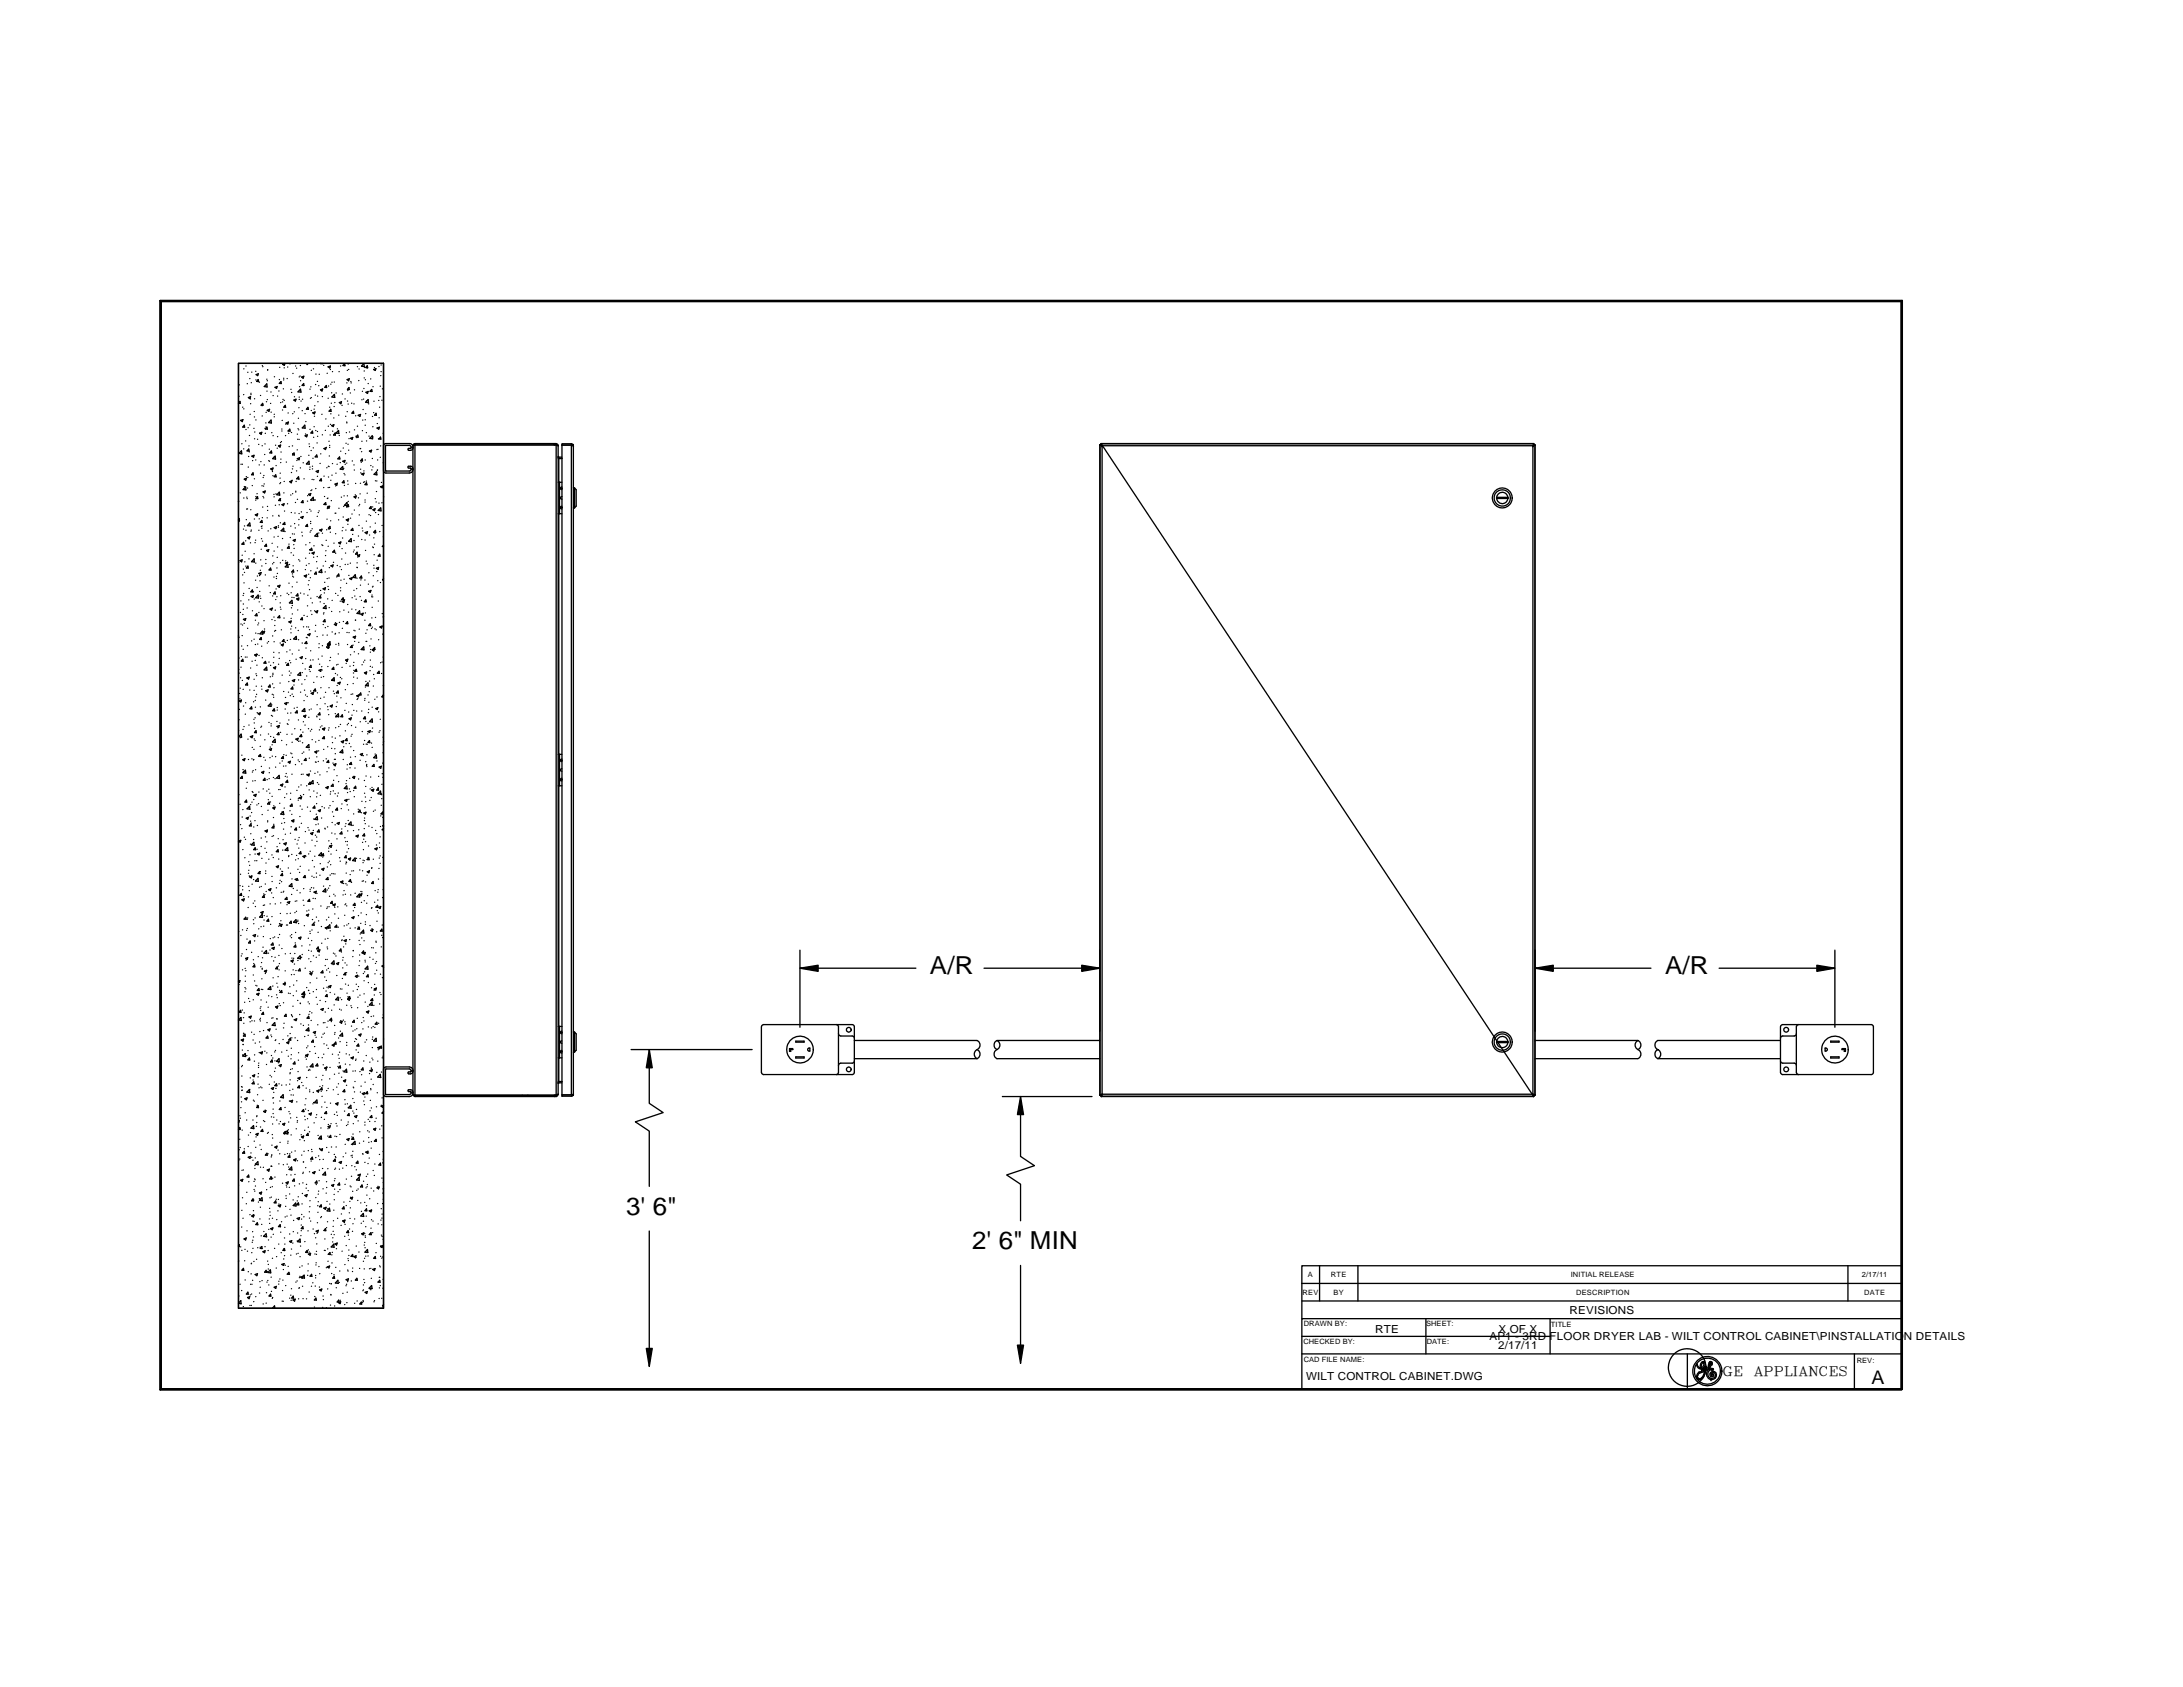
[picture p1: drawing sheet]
<svg xmlns="http://www.w3.org/2000/svg" width="279mm" height="216mm" viewBox="0 0 279 216" stroke-linecap="round" stroke-linejoin="round" font-family="sans-serif">
<defs><g id="words">
<g font-size="3.2">
<text x="119" y="124.7">A/R</text>
<text x="213.1" y="124.7">A/R</text>
<text x="80.1" y="155.5">3' 6&quot;</text>
<text x="124.4" y="159.9">2' 6&quot; MIN</text>
</g>
<text font-size="2.4" x="239.5" y="177.1">A</text>
<g font-size="1.7">
<text x="220.6" y="176.1">GE</text>
<text x="224.6" y="176.1">APPLIANCES</text>
</g>
<g font-size="1.4">
<text x="176" y="170.5">RTE</text>
<text x="190.6" y="171.5">AP1 - 3RD FLOOR DRYER LAB - WILT CONTROL CABINET\PINSTALLATION DETAILS</text>
<text x="191.7" y="172.6">2/17/11</text>
<text x="191.8" y="170.5">X OF X</text>
<text x="200.9" y="168.1">REVISIONS</text>
<text x="167.2" y="176.6">WILT CONTROL CABINET.DWG</text>
</g>
<g font-size=".9">
<text x="166.7" y="165.7">REV</text>
<text x="167.4" y="163.4">A</text>
<text x="170.4" y="163.4">RTE</text>
<text x="170.7" y="165.7">BY</text>
<text x="201" y="163.4">INITIAL RELEASE</text>
<text x="201.7" y="165.7">DESCRIPTION</text>
<text x="238.3" y="163.4">2/17/11</text>
<text x="238.6" y="165.7">DATE</text>
<text x="166.8" y="172">CHECKED BY:</text>
<text x="166.9" y="169.7">DRAWN BY:</text>
<text x="182.5" y="169.7">SHEET:</text>
<text x="182.6" y="172">DATE:</text>
<text x="198.5" y="169.9">TITLE</text>
<text x="166.9" y="174.3">CAD FILE NAME:</text>
<text x="237.6" y="174.4">REV:</text>
</g>
</g></defs>
<g fill="none" stroke="#000" stroke-width=".17">
<path d="M20.5 38.5l.1 .1v139.1l-.1 .2zM20.5 38.5h223l-.2 .1h-222.7zM20.6 38.5h222.8v139.3h-222.8zM243.3 38.6l.2-.1v139.3h-.2zM243.3 38.5h.2M243.3 38.5l.2 .1M243.4 38.5v.1M243.5 38.5l-.2 .1M30.5 46.5h18.6h-18.6v120.9h18.6v-120.9v120.9h-18.6zM30.6 58l.3-.3v.4zM30.6 50.7h.1M30.6 49.3h.1"/>
<path d="M30.7 51.4l-.2 .2h.3l-.1-.2M30.8 53.8l.3-.1-.1 .3zM30.8 59.4h.1M30.9 56.8h.1M31 59.4h.1M31.1 52.1h.1M31.2 50.5h.1M31.2 57.4h.1M31.2 47.2h.1M31.2 52.3h.1M31.3 54.4v.3h-.2zM31.4 56.4h.1"/>
<path d="M31.5 55h.1M31.5 46.8h.1M31.6 49.1h.1M31.7 47.6h.1M31.8 54.7h.1M31.8 59.8h.1M31.8 50.9l.3-.1-.1 .2zM31.8 58.4h.1M31.8 57.5l.1 .2h-.3zM31.9 57.1h.1M31.9 57.8h.1M31.9 55.7h.1"/>
<path d="M32 54.4h.1M32 48.5h.1M32 53h.1M32 51.1h.1M32.1 51.7h.1M32.1 50.3h.1M32.1 50.5h.1M32.2 49h.1M32.2 47.6h.1M32.2 58.4l.3-.1-.1 .2zM32.3 58.9h.1M32.5 54.8h.1"/>
<path d="M32.5 52.7h.1M32.6 53.4h.1M32.6 51h.1M32.6 56.2h.1M32.6 55.3h.1M32.7 47.5h.1M32.7 58.9h.1M32.7 48.6h.1M32.7 53.7h.1M32.8 47.9l.3-.1-.1 .3zM33 56.2h.1M33.1 48.8h-.2l.1-.2 .1 .2"/>
<path d="M33.1 56.9h.1M33.2 59.5h.1M33.2 48.9h.1M33.2 55.4l.3-.1-.1 .3zM33.3 50.6h.1M33.4 59.1h.1M33.5 53.2h.1M33.5 51.9h.1M33.5 57h.1M33.6 46.8h.1M33.6 51.8h.1M33.6 51.6l.1 .3h-.3z"/>
<path d="M33.6 46.9h.1M33.8 59.5h.1M33.9 58.2h.1M33.9 56.8h.1M33.9 54.8h.1M34 55.5h.1M34 54.1h.1M34 54.6h.1M34.1 52.8h.1M34.1 51.4h.1M34.1 49.1l.1 .4h-.4zM34.1 48.5h.1"/>
<path d="M34.2 50.1h.1M34.2 54.7v.2h-.2zM34.2 48.7h.1M34.2 51.1h.1M34.2 52.5l.3-.1-.1 .2zM34.2 47.4h.1M34.2 47.3h.1M34.4 54.1l.3-.3v.3zM34.4 58.9h.1M34.5 57.5h.1M34.5 59h.1M34.6 51.6h.1"/>
<path d="M34.7 50.2h.1M34.7 52.7h.1M34.7 57.7l.1 .3h-.3zM34.8 55.4h.1M34.9 58.7l.3-.3 .1 .4zM34.9 50.6h.1M34.9 55.8h.1M35.1 53h.1M35.1 53.3h.1M35.1 58.5h.1M35.1 48.2h.1M35.2 49.6l.3-.1-.1 .2z"/>
<path d="M35.3 57h.1M35.3 59.6h.1M35.5 57.4h.1M35.5 55.9h.1M35.5 50.7h.1M35.6 57.1l.3-.1-.1 .2zM35.7 50h.1M35.8 48.6h.1M35.8 47h.1M35.9 56.6h.1M35.9 59.2h.1M35.9 51.5h.1"/>
<path d="M35.9 58.8h.1M36 57.8h.1M36 48.8v.3h-.2zM36 56.5h.1M36.1 55.2h.1M36.1 54.9h.1M36.1 53.8h.1M36.2 52.5h.1M36.2 51.4h.1M36.2 46.6l.3-.1-.1 .3zM36.2 51.1h.1M36.3 49.8h.1"/>
<path d="M36.3 48.4h.1M36.3 48.6h.1M36.4 47.1h.1M36.4 51.2h.1M36.5 51.9l.1 .2h-.3zM36.5 55.8h.1M36.6 54.3h.1M36.6 54.1l.3-.1-.1 .3zM36.6 59.1h.1M36.7 48.5h.1M36.8 47h.1M36.9 52.9h.1"/>
<path d="M36.9 55.5h.1M37 57.2h.1M37.1 54.9v.3h-.2zM37.1 46.6h.1M37.2 49.8h.1M37.3 55.4h.1M37.3 50.2h.1M37.4 57.1h.1M37.4 58.1h.1M37.5 52.9h.1M37.5 59.7h.1M37.5 47.8h.1"/>
<path d="M37.6 54.2h.1M37.6 51.2l.3-.1-.1 .2zM37.6 58l.1 .2h-.3zM37.7 52.7h.1M37.7 50.8h.1M37.8 46.8h.1M38 47.1h.1M38 58.9h.1M38 57.6h.1M38.1 55.6h.1M38.1 58.7l.2-.1v.2zM38.1 56.2h.1"/>
<path d="M38.1 54.9h.1M38.2 53.5h.1M38.2 55h.1M38.2 52.2h.1M38.3 56.2h.1M38.3 50.8h.1M38.3 48.2h.1M38.3 51.1h.1M38.3 49.5h.1M38.4 48.1h.1M38.4 46.8h.1M38.4 59.9h.1"/>
<path d="M38.5 49.8v.4l-.4-.1zM38.5 48.7h.1M38.5 58.4h.1M38.5 51.3h.1M38.6 48.3l.3-.1-.1 .2zM38.7 52.6h.1M38.7 51.1h.1M38.8 59.2h.1M38.9 49.1v.2h-.2zM39 54.4l.1 .4h-.4zM39 52.9h.1M39.1 55.5h.1"/>
<path d="M39.1 54h.1M39.3 46.7h.1M39.3 55.6l-.2 .2 .1 .1 .1-.2M39.4 52.1l.1 .3h-.3zM39.5 58.3h.1M39.5 59l.1 .4h-.4zM39.6 56.8h.1M39.6 57.1h.1M39.7 54.9h.1M39.7 59.8h.1M39.7 49.8h.1M39.7 51h.1"/>
<path d="M39.8 49.5h.1M39.8 57.7h.1M39.8 50.9h.1M39.8 52.5h.1M39.8 47.4h.1M40 55.2v.2h-.2zM40 59.7h.1M40 52.8l.3-.1-.1 .3zM40 58.7h.1M40.1 57.3h.1M40.1 47.2h.1M40.1 56h.1"/>
<path d="M40.2 54.6h.1M40.2 52.4h.1M40.2 53.3h.1M40.3 51.9h.1M40.3 50.6h.1M40.4 49.2h.1M40.4 55.1h.1M40.4 47.9h.1M40.5 46.5h.1M40.5 58.2l.1 .3h-.3zM40.6 56.7h.1M40.6 48.8h.1"/>
<path d="M40.6 55.2h.1M40.6 55.8h.1M40.6 50.7h.1M40.7 51.4h.1M40.8 49.4h.1M40.9 47.9h.1M41 59.3h.1M41 49.9l.3-.1-.1 .2zM41 46.5h.2M41 58.1h.1M41.2 53h.1M41.3 50.8h.1"/>
<path d="M41.3 55.6h.1M41.4 46.8h.1M41.5 57.4l.2-.1v.2zM41.6 55.1h.1M41.7 53.6h.1M41.8 49.3v.3h-.2zM41.8 57.3h.1M41.8 59.9h.1M41.9 47.8h.1M42 51h.1M42 46.9l.3-.1-.1 .3zM42 54.5h.1"/>
<path d="M42 59.7h.1M42 49.4h.1M42.1 56.5h.1M42.1 59.7h.1M42.1 58.4h.1M42.2 57h.1M42.2 57.3h.1M42.2 52.1h.1M42.2 47h.1M42.2 55.7h.1M42.3 47.3h.1M42.3 54.3h.1"/>
<path d="M42.3 53h.1M42.3 49.2h.1M42.3 52.4l.1 .2h-.3zM42.4 51.6h.1M42.4 50.3h.1M42.4 54.5l.3-.1v.2zM42.5 50.8l.3-.3v.4zM42.5 48.9h.1M42.5 47.6h.1M42.5 59.3h.1M42.6 55.2h.1M42.7 53.5h.1"/>
<path d="M42.8 52h.1M42.8 48.9h.1M42.8 51.5h.1M42.9 55.4v.3h-.2zM43 55.4h.1M43 55.4l.3-.3 .1 .4zM43 50.3h.1M43.1 59.4h.1M43.2 54.9h.1M43.3 53.1h.1M43.4 47.6h.1M43.4 55.7h.1"/>
<path d="M43.4 51.5l.3-.1-.1 .3zM43.5 58.5v.2h-.3zM43.5 59.2h.1M43.6 46.8h.1M43.6 57.7h.1M43.8 51.9h.1M43.8 50.4h.1M43.9 59l.3-.1-.1 .3zM43.9 57.3h.1M44 59.9h.1M44.1 46.5l.1 .3h-.3zM44.2 51.1h.1"/>
<path d="M44.2 59.4h.1M44.2 58.1h.1M44.2 53.3h.1M44.3 56.7h.1M44.3 55.4h.1M44.4 54h.1M44.4 59.3h.1M44.4 49h.1M44.4 54.1h.1M44.4 52.7h.1M44.4 48.6l.3-.1-.1 .2zM44.4 47.4h.1"/>
<path d="M44.5 51.3h.1M44.5 50h.1M44.5 56.9h.1M44.6 46.6h.1M44.6 51.7h.1M44.6 48.6h.1M44.6 47.3h.1M44.6 57.6h.1M44.7 56.1h.1M44.7 49.6v.2h-.2zM44.7 55.3h.1M44.8 50.3h.1"/>
<path d="M44.9 56.1l.2-.1v.2zM44.9 48.8h.1M44.9 49h.1M45 51.6h.1M45.1 59h.1M45.2 52.6l.1 .3h-.3zM45.3 51.7h.1M45.3 59.5h.1M45.4 55h.1M45.4 49.9h.1M45.5 53.2h.1M45.6 55.8h.1"/>
<path d="M45.7 56h.1M45.7 54.5h.1M45.7 46.9h.1M45.8 55.7v.2h-.2zM45.8 53.1l.3-.1v.3zM45.9 48.7h.1M46 47.2h.1M46.1 57.4h.1M46.2 59.2h.1M46.3 57.8h.1M46.3 51.2h.1M46.3 56.5h.1"/>
<path d="M46.4 58.7v.3h-.2zM46.4 50.1h.1M46.4 55.1h.1M46.4 53.8h.1M46.5 52.4h.1M46.5 51.1h.1M46.6 46.5v.4h-.3zM46.6 49.7h.1M46.6 48.4h.1M46.6 47.5h.1M46.7 47h.1M46.7 54.4h.1"/>
<path d="M46.7 58.9h.1M46.7 53.7h.1M46.8 48.6h.1M46.8 52.9h.1M46.8 50.2l.3-.1-.1 .3zM46.9 55.4h.1M46.9 51.3h.1M46.9 56.4h.1M47 47.1h.1M47 46.8l.1 .3-.3-.1zM47.1 49.1h.1M47.1 51.1l.1 .4h-.4z"/>
<path d="M47.2 51.7h.1M47.2 55.8h.1M47.3 57.7l.3-.1-.1 .2zM47.3 56.1l.3-.3 .1 .4zM47.4 48.5h.1M47.5 59.6h.1M47.6 49.8l-.2 .3h.2v-.3M47.6 58.7h.1M47.7 53.3h.1M47.7 54.6h.1M47.7 59.8h.1M47.7 55.9h.1"/>
<path d="M47.7 49.5h.1M47.8 52.8h.1M47.8 47.3l.3-.1-.1 .2zM47.9 51.4h.1M47.9 47h.1M48.1 52.9l.1 .2h-.3zM48.2 57.5h.1M48.3 54.8l.3-.1-.1 .2zM48.3 54.2h.1M48.3 58.9h.1M48.4 57.5h.1M48.4 56.2h.1"/>
<path d="M48.5 51.2h.1M48.5 54.8h.1M48.5 46.9h.1M48.5 53.5h.1M48.6 52.1h.1M48.6 50.8h.1M48.7 49.4h.1M48.7 58.5h.1M48.7 55.9v.3h-.2zM48.7 57.1h.1M48.7 48.1h.1M48.8 46.7h.1"/>
<path d="M48.8 47.6h.1M48.9 51.2h.1M48.9 49.8h.1M49 55.5h.1M49.1 59.2h.1M52.9 57v83.1M52.9 57.2l-.1-.2-.3-.2h-3.2l-.1 .1-.1 .1v3.3l.2 .2h3.1h.3l.2-.4M52.9 57.3a.36 .36 0 0 1-.3 .3 .36 .36 0 0 1-.4-.1l.1-.1h.3a.24 .24 0 0 0-.2-.4h-3.1v3.3h3.1a.23 .23 0 0 0 .2-.1 .23 .23 0 0 0 0-.3h-.3l-.1-.1a.39 .39 0 0 1 .7 .2M53.1 56.8h-.1l-.1 .2M53.1 56.9l-.2 .1M53.1 56.9h18.1M53.1 56.8h17.9"/>
<path d="M53.1 56.8v83.5M71 56.8v.1h-17.9M71 56.8h.2v.1M71 56.9l.2 .1M71.2 56.9v.1M71.2 56.8l.2 .1v.1M71.2 57l.2 .1M71.2 57v83.1M71.4 57h.1M71.4 58.4l.1 .1M71.4 58.5l.1 .2h.4M71.4 57v83.1"/>
<path d="M71.5 58.5v.1M71.5 58.7v3M71.9 57h1.4h.1M71.9 57v83.1h1.4l.1-.1M71.9 58.5h-.4M73.1 57v83.1h-1.2v.2h1.3l.1-.1M73.3 56.9l.1 .1M73.3 56.9l-.1-.1h-1.3v.2M73.3 56.9v.1M73.4 57v83M73.4 57h.1M140.8 57v83.1h.2"/>
<path d="M140.9 56.8l55.4 83.5M140.9 56.8h55.4v.2h.2M140.9 56.8v.2h.2M140.9 56.9v.1M141 56.9l.1 .1M141 56.9h-.2v83.3h.2l.1-.2M141 57h-.2M141 57h.1M141.1 57h.1M141.1 57h55.1M141.1 57v83M196.2 57v83"/>
<path d="M196.2 57h.1M196.3 56.9h.1M196.3 57v-.2h-55.3v.2M196.3 57h-.1M196.3 56.9l-.1 .1M196.4 57l.1 83.2h-.2M196.5 57h-.1M196.5 57h-.2M30.5 66.5l.1-.1v.2h-.1M30.5 64.2h.1M30.5 72h.1M30.6 66.7h.1"/>
<path d="M30.7 71.8l.3-.2-.1 .3zM30.7 63.1h.1M30.8 78.4h.1M30.8 76.9h.1M30.8 79.9h.1M31 71.1h.1M31 80h.1M31 69.6h.1M31.1 73.6h.1M31.1 78.6h.1M31.1 76.2h.1M31.1 77.3h.1"/>
<path d="M31.1 72.8h.1M31.1 78h.1M31.2 79.3l.3-.1-.1 .2zM31.2 67.7h.1M31.2 75.9h.1M31.2 69.4v.3l-.2-.1zM31.2 62.6h.1M31.2 63.7h.1M31.2 74.6h.1M31.2 79.8h.1M31.3 62.3h.1M31.3 61.3l.2-.1v.2z"/>
<path d="M31.3 73.3h.1M31.3 67.3h.1M31.3 71.9h.1M31.4 70.5h.1M31.4 69.2h.1M31.4 62.3l.1 .4h-.4zM31.5 72.5h.1M31.5 67.9h.1M31.5 66.5h.1M31.5 61h.1M31.6 65.2h.1M31.6 63.6h.1"/>
<path d="M31.6 63.8h.1M31.6 77.8h.1M31.7 62.5h.1M31.7 65.1h.1M31.7 61.1h.1M31.7 68.8l.3-.1-.1 .3zM31.7 72.5l.1 .2h-.3zM31.8 76.8h.1M31.9 71.5h.1M31.9 75.3h.1M32 66.9v.4h-.3zM32 69.5h.1"/>
<path d="M32.1 65.2h.1M32.1 68h.1M32.2 76.3l.2-.1-.1 .3zM32.2 67.8h.1M32.3 62.1h.1M32.3 75.5v.3l-.2-.1zM32.3 78.2h.1M32.3 60.7h.1M32.4 60.5v.3l-.2-.1zM32.4 75.7h.1M32.5 71.5l.1 .4h-.4zM32.5 70.9h.1"/>
<path d="M32.5 71.5h.1M32.5 76.7h.1M32.6 61.3h.1M32.6 66.4h.1M32.6 69.4h.1M32.7 65.9l.3-.1-.1 .2zM32.7 79.4h.1M32.7 69.1h.1M32.7 74.3h.1M32.7 72.1h.1M32.7 64h.1M32.7 63.5h.1"/>
<path d="M32.9 75.2h.1M32.9 63.2h.1M32.9 78.8v-.3l-.2 .3h.2M32.9 73.7h.1M33 63.6v.2h-.2zM33 80h.1M33 76.2l.1 .3h-.4zM33.1 79.7h.1M33.1 78.4h.1M33.1 73.4l.3-.1-.1 .2zM33.1 67.9h.1M33.2 77h.1"/>
<path d="M33.2 66.4h.1M33.2 73.7h.1M33.2 75.7h.1M33.3 74.3h.1M33.3 76.3h.1M33.3 73h.1M33.3 60.6h.1M33.4 71.6h.1M33.4 76.6h.1M33.4 70.3h.1M33.4 67.4h.1M33.5 68.9h.1"/>
<path d="M33.5 67.6h.1M33.5 66.6l.1 .3-.3-.1zM33.5 72.4h.1M33.5 77.6h.1M33.5 62.2h.1M33.5 67.3h.1M33.6 66.3h.1M33.6 69.3h.1M33.6 64.9h.1M33.7 63.5h.1M33.7 62.9l.3-.1-.1 .3zM33.7 61.1h.1"/>
<path d="M33.7 62.2h.1M33.7 63.7h.1M33.8 60.9h.1M33.8 77.9h.1M33.8 79.4h.1M33.8 61.9h.1M34 73.6h.1M34 72.1h.1M34 71.6h.1M34.1 69.7v.2h-.2zM34.1 70.4l.3-.1-.1 .3zM34.2 66.3h.1"/>
<path d="M34.2 64.8h.1M34.2 65.3h.1M34.3 67.9h.1M34.4 75h.1M34.6 78l.2-.1v.2zM34.6 75.8h.1M34.6 72.7l.1 .3-.3-.1zM34.6 67.7h.1M34.6 60l.3-.1v.3zM34.8 79.3h.1M34.8 69.5h.1M34.9 60.3h.1"/>
<path d="M34.9 77.8h.1M34.9 72.2h.1M34.9 76.3h.1M34.9 66h.1M34.9 71.1h.1M34.9 60.9h.1M35 72h.1M35.1 63.3h.1M35.1 73.9h.1M35.1 79h.1M35.1 70.5h.1M35.1 63.6h.1"/>
<path d="M35.1 68.7h.1M35.2 79.4h.1M35.2 75.8v.2h-.2zM35.2 78.1h.1M35.2 64.7h.1M35.3 76.7h.1M35.3 60.8v.2h-.2zM35.3 63.2h.1M35.3 75.4h.1M35.4 74h.1M35.4 73.8h.1M35.4 67.4l-.3 .1 .2 .1 .1-.2"/>
<path d="M35.4 72.7h.1M35.4 63.3l.4-.3v.4zM35.4 76.4h.1M35.5 71.3h.1M35.5 73.4h.1M35.5 70h.1M35.5 75l.3-.1v.3zM35.6 68.6h.1M35.6 67.3h.1M35.6 67.5h.1M35.7 66h.1M35.7 66.1h.1"/>
<path d="M35.7 64.6h.1M35.8 78.8v.3l-.2-.1zM35.8 63.2h.1M35.8 61.9h.1M35.8 61.2h.1M35.9 60.6h.1M35.9 63.8v.3h-.2zM35.9 77.2h.1M35.9 77.7h.1M35.9 66.9h.1M35.9 72h.1M35.9 61.8h.1"/>
<path d="M35.9 63.8h.1M35.9 76.2h.1M35.9 78h.1M36 67.9l.3-.3v.4zM36.1 64.6l.3-.1-.1 .2zM36.1 70.4h.1M36.2 68.9h.1M36.2 71.7h.1M36.3 63.1h.1M36.3 79.1h.1M36.4 61.6h.1M36.4 65.4h.1"/>
<path d="M36.4 66.9l.1 .2h-.3zM36.5 68h.1M36.5 72.5l.3-.3 .1 .4zM36.5 72.1l.3-.1-.1 .2zM36.6 71.8h.1M36.7 75.9h.1M36.8 64.5h.1M36.9 76.1h.1M37 69.9v.3l-.2-.1zM37 79.6l.3-.1-.1 .2zM37 74.6h.1M37 69.6h.1"/>
<path d="M37 77.2l.4-.4v.4zM37 72.2h.1M37.1 61.6l.3-.1-.1 .3zM37.1 68.8h.1M37.2 67.3h.1M37.2 63.4h.1M37.3 79.1h.1M37.3 70.7h.1M37.3 75.9h.1M37.3 65.6h.1M37.3 77.8h.1M37.3 60.5h.1"/>
<path d="M37.4 76.5h.1M37.4 61.5h.1M37.4 75.1h.1M37.4 77.5h.1M37.4 78.6h.1M37.4 60h.1M37.4 68.3h.1M37.4 73.4h.1M37.4 73.7h.1M37.4 63.2h.1M37.5 72.4h.1M37.5 69.2l.3-.2-.1 .3z"/>
<path d="M37.5 71.1h.1M37.5 73l.1 .2h-.3zM37.5 73.9h.1M37.6 69.7h.1M37.6 76.5h.1M37.6 70.2h.1M37.7 68.3h.1M37.7 67h.1M37.7 65.7h.1M37.8 67.6h.1M37.8 64.3h.1M37.8 63h.1"/>
<path d="M37.8 62.9h.1M37.9 61.6h.1M38 60.3h.1M38 76.6l.2-.1v.3zM38 74.5h.1M38 61.3h.1M38.1 73h.1M38.1 63.9h.1M38.1 76l-.2 .2 .2 .1v-.3M38.1 78.1h.1M38.2 61v.3h-.2zM38.2 67.2h.1"/>
<path d="M38.2 71.6h.1M38.2 76.8h.1M38.2 61.4h.1M38.2 66.5h.1M38.3 65.7h.1M38.4 71.8h.1M38.5 75.9h.1M38.5 66.2l.3-.1-.1 .2zM38.6 65.5h.1M38.6 68.1h.1M38.7 79.1v.2h-.2zM38.7 68.6h.1"/>
<path d="M38.8 64.1v.2h-.2zM38.9 61.3h.1M38.9 76h.1M38.9 78.8h.1M38.9 73.7l.3-.1v.3zM39.1 72.9h.1M39.1 71.4h.1M39.1 69.7h.1M39.2 72.3h.1M39.3 65.6h.1M39.3 78.9h.1M39.3 67.1l.1 .3h-.3z"/>
<path d="M39.3 77.5h.1M39.3 64.1h.1M39.4 63.4h.1M39.4 76.2h.1M39.5 74.8h.1M39.5 73.5h.1M39.5 63.3l.3-.1-.1 .2zM39.5 72.1h.1M39.5 74.3h.1M39.6 70.8h.1M39.6 75.5h.1M39.6 70.3h.1"/>
<path d="M39.6 69.4h.1M39.6 60.1h.1M39.6 65.2h.1M39.7 68.1h.1M39.7 73.9h.1M39.8 66.7h.1M39.8 67h.1M39.8 76.6h.1M39.8 73h.1M39.8 78.2h.1M39.8 65.4h.1M39.8 62.8h.1"/>
<path d="M39.8 67.9h.1M39.8 64.1h.1M39.9 70.2v.2h-.2zM39.9 62.7h.1M39.9 78.6h.1M39.9 61.4h.1M39.9 70.8l.3-.1-.1 .2zM39.9 67.7h.1M40 77.2h.1M40 60h.1M40.1 64h-.3l.3-.4v.5M40.1 71.3h.1"/>
<path d="M40.2 61.4h.1M40.2 69.9h.1M40.2 64h.1M40.3 78.2h.1M40.3 64h.1M40.4 78.3l.3-.1-.1 .2zM40.4 62.5h.1M40.4 73.2l.1 .3-.2-.1zM40.5 60.3l.3-.1-.1 .3zM40.5 71.9h.1M40.6 76.3h.1M40.6 72.7h.1"/>
<path d="M40.6 66.1h.1M40.6 71.2h.1M40.6 68.3l.1 .4-.4-.1zM40.6 61h.1M40.7 65.6h.1M40.8 68.2h.1M40.8 65.4h.1M40.9 67.8l.3-.1-.1 .3zM41 77h.1M41 76.3l.1 .2h-.3zM41 75.6h.1M41.1 76.1h.1"/>
<path d="M41.1 61.3v.2h-.2zM41.1 72.9l.1 .4-.4-.1zM41.2 69.7h.1M41.3 68.2h.1M41.3 69.8h.1M41.4 79.9h.1M41.4 75.4l.3-.2-.1 .3zM41.4 72.4h.1M41.4 77.8l.3-.3v.4zM41.4 78.6h.1M41.4 62.4h.1M41.4 78.4h.1"/>
<path d="M41.5 77.2h.1M41.5 60.9h.1M41.5 75.9h.1M41.5 63.5h.1M41.6 74.5h.1M41.6 79.3v.3l-.2-.1zM41.6 73.2h.1M41.7 71.8h.1M41.7 71.1h.1M41.7 64.3v.3h-.2zM41.7 70.5h.1M41.7 69.2h.1"/>
<path d="M41.8 67.8h.1M41.8 66.4h.1M41.9 74h.1M41.9 65.1h.1M41.9 63.8h.1M41.9 64.9l.3-.1-.1 .2zM41.9 76.6h.1M42 63.8h.1M42 75.1h.1M42 62.4h.1M42 64.8h.1M42 69.9h.1"/>
<path d="M42 61h.1M42 75.4h.1M42.1 74h.1M42.1 67.8h.1M42.1 77.8h.1M42.1 67.5h.1M42.1 72.6h.1M42.2 62.4h.1M42.2 67.4l.1 .2h-.3zM42.3 68.1h.1M42.3 66.7h.1M42.3 61.5h.1"/>
<path d="M42.4 72.4l.2-.1v.2zM42.4 64.1h.1M42.4 78.3h.1M42.5 60.8h.1M42.5 76.8h.1M42.7 72h.1M42.7 69.5h.1M42.8 70.4v.3h-.2zM42.8 79.9l.3-.1-.1 .3zM42.9 62l.3-.2-.1 .3zM42.9 65.7h.1M42.9 79.7h.1"/>
<path d="M42.9 62.2h.1M42.9 70.8h.1M42.9 68.3h.1M42.9 75.9h.1M43 65.7h.1M43 60.6h.1M43.1 73.8h.1M43.2 72.4h.1M43.2 76.2h.1M43.3 66.5h.1M43.3 73.5l.1 .2h-.2zM43.3 69.5l.3-.1-.1 .2z"/>
<path d="M43.4 65h.1M43.4 79.6h.1M43.5 69.9h.1M43.5 78.3h.1M43.5 72.5h.1M43.5 76.9h.1M43.5 60l.4-.3v.4zM43.6 75.6h.1M43.6 75.2h.1M43.6 74.3h.1M43.7 72.9h.1M43.7 63.6h.1"/>
<path d="M43.7 71.5h.1M43.8 70.2h.1M43.8 77l.3-.1-.1 .2zM43.8 67.9h.1M43.8 68.9h.1M43.9 67.5h.1M43.9 76.5l.1 .3h-.3zM43.9 66.2h.1M43.9 79.5h.1M44 64.8h.1M44 61.5v.3h-.2zM44 78.1h.1"/>
<path d="M44 63.5h.1M44 60.6h.1M44 74.1h.1M44.1 62.1h.1M44.1 76.8h.1M44.1 60.8h.1M44.2 72.2h.1M44.2 70.8h.1M44.3 67.8h.1M44.3 66.5l.3-.1-.1 .3zM44.3 79.8h.1M44.3 69.5h.1"/>
<path d="M44.3 74.7h.1M44.4 64.4h.1M44.4 64.9h.1M44.4 64.3l.1 .4h-.4zM44.5 63.5h.1M44.5 79.6v.2h-.2zM44.5 61.6h.1M44.5 77.4h.1M44.5 67.1h.1M44.5 72.2h.1M44.5 62h.1M44.6 64.2h.1"/>
<path d="M44.6 64.6v.2h-.2zM44.6 78.3h.1M44.6 73.6h.1M44.8 74l.3-.1-.1 .3zM44.8 72.1h.1M44.9 66.3h.1M44.9 68.9l.1 .4h-.4zM45 78h.1M45 65.8h.1M45.1 76.5h.1M45.1 67.6l.1 .3h-.3zM45.1 68.4h.1"/>
<path d="M45.2 70.6h.1M45.3 69.2h.1M45.3 75.5h.1M45.3 63.6l.3-.1-.1 .2zM45.3 70.4h.1M45.3 60.2h.1M45.3 65.3h.1M45.4 76.3h.1M45.5 63.3h.1M45.5 73.6v.3h-.3zM45.5 79.4h.1M45.5 61.9h.1"/>
<path d="M45.5 78h.1M45.6 76.7h.1M45.6 70h.1M45.6 75.3h.1M45.7 74h.1M45.7 72.6h.1M45.7 70.7v.2h-.2zM45.7 72h.1M45.8 71.1l.2-.1v.2zM45.8 71.3h.1M45.8 70h.1M45.9 68.6h.1"/>
<path d="M45.9 63.7h.1M45.9 67.2h.1M45.9 64.7h.1M46 65.9h.1M46 64.6h.1M46 78.2l.1 .3h-.4zM46.1 63.2h.1M46.1 76.3h.1M46.1 61.8h.1M46.1 74.9h.1M46.1 60h.1M46.2 60.5h.1"/>
<path d="M46.2 74.2h.1M46.2 78.6l.3-.1-.1 .2zM46.2 73.7l.1 .3h-.2zM46.2 76.8h.1M46.3 60.7l.3-.1-.1 .2zM46.3 69h.1M46.4 67.6h.1M46.4 67.9h.1M46.5 61.7h.1M46.5 77.7h.1M46.6 60.3h.1M46.7 61.7h.1"/>
<path d="M46.7 74.2h.1M46.7 79.4h.1M46.7 64h.1M46.7 69.1h.1M46.7 64.3h.1M46.7 68.2l.3-.1-.1 .2zM46.8 78.4h.1M46.8 70.4h.1M46.8 76.8l.1 .2h-.3zM46.9 71.8h.1M46.9 77h.1M46.9 61.6h.1"/>
<path d="M46.9 66.7h.1M46.9 61.8l.1 .2h-.3zM47 63.1h.1M47 72.2h.1M47.1 74.8h.1M47.2 75.7l.3-.1-.1 .2zM47.2 73.3h.1M47.2 65.9h.1M47.3 65.1l.2-.3v.3h-.2M47.3 68.5h.1M47.4 67.4h.1M47.4 79.8v.3h-.2z"/>
<path d="M47.4 66h.1M47.6 76.4h.1M47.6 79.1h.1M47.6 60.1h.1M47.6 76.2h.1M47.6 77.7h.1M47.7 75.1h.1M47.7 76.4h.1M47.7 64.9h.1M47.7 70h.1M47.7 75h.1M47.7 65.2l.3-.1-.1 .3z"/>
<path d="M47.8 73.7h.1M47.8 70.1h.1M47.8 72.3h.1M47.8 68.8h.1M47.9 72.7h.1M47.9 71h.1M47.9 60.7l.3-.3v.4zM47.9 69.6h.1M48 68.3h.1M48 67h.1M48 63.8h.1M48 67.9l.1 .2h-.3z"/>
<path d="M48 61.5h.1M48 79h.1M48.1 65.6h.1M48.1 64.2h.1M48.2 62.9h.1M48.2 72.7l.3-.1-.1 .3zM48.2 61.6h.1M48.2 73.2h.1M48.3 71.7h.1M48.3 60.2h.1M48.3 60.1h.1M48.3 74.3h.1"/>
<path d="M48.4 65.3l.3-.3 .1 .4zM48.4 76.9h.1M48.4 65.8h.1M48.5 64.4h.1M48.6 70.9v.3h-.2zM48.6 68h.1M48.7 74.5h.1M48.7 62.3l.3-.1-.1 .2zM48.8 61.7h.1M48.9 64.3h.1M48.9 67.2h.1M48.9 78.5h.1"/>
<path d="M49 79h.1M49.1 68.7h.1M49.1 73.8h.1M49.1 78.9h.1M49.1 74.1l-.1 .1h.1M49.1 63.6h.1M49.1 69.8l-.2 .1 .2 .1M71.4 61.7h.5M71.5 65.7v30.8M71.6 61.7v4h-.2M71.6 61.7v4M71.6 65.7h.3"/>
<path d="M71.9 62.3l-.2 .2 .1 .1 .1 .1M71.9 64.8h-.1l-.1 .2 .1 .1h.1M71.9 63.6a.16 .16 0 0 0-.2 .1 .16 .16 0 0 0 .2 .2M71.9 62.5h-.1h.1M71.9 64.9h-.1l.1 .1M73.4 62.4h.1M73.4 65h.1M73.5 62.4l.2 .3v2.1l-.2 .2M73.5 62.4v2.6M191.6 63.6h1.4v.2h-1.4zM30.5 81.3v.3M30.5 93.5h.1"/>
<path d="M30.5 85.7h.1M30.6 92.1h.1M30.6 84.2h.1M30.6 86.1h.1M30.6 90.8h.1M30.6 89.7l.3-.1-.1 .2zM30.6 88.8h.1M30.7 89.4h.1M30.7 88.1h.1M30.8 86.7h.1M30.8 94.4h.1M30.8 85.4h.1"/>
<path d="M30.9 94v.3h-.3zM30.9 84h.1M30.9 82.7h.1M30.9 96.6h.1M31 81.3h.1M31 99.4v.2h-.2zM31 87.1h.1M31.1 97.2l.2-.1v.2zM31.1 84.4v.2h-.2zM31.1 93.3h.1M31.1 98.9l.3-.3 .1 .4zM31.1 98.5h.1"/>
<path d="M31.1 88.2h.1M31.1 83.1h.1M31.2 98.7h.1M31.2 90.4h.1M31.2 97.3h.1M31.2 93h.1M31.4 91.4h.1M31.4 84.1h.1M31.4 89.9h.1M31.6 86.8l.3-.1-.1 .2zM31.6 84.1h.1M31.6 87.4l.1 .3h-.3z"/>
<path d="M31.7 82.6h.1M31.7 80.4h.1M31.7 94.6h.1M31.8 97.2h.1M31.9 92.8h.1M32 88.3h.1M32 94.3l.3-.1v.2zM32.1 85.5h.1M32.2 90.5v.2h-.2zM32.2 82h.1M32.2 97.1h.1M32.3 84.6h.1"/>
<path d="M32.3 95.7h.1M32.3 98.8h.1M32.3 99.9h.1M32.4 98.6h.1M32.4 97.3h.1M32.4 89.8h.1M32.5 97.2h.1M32.5 95.9h.1M32.5 92.1h.1M32.5 88.3h.1M32.5 81.8h.1M32.5 86.9h.1"/>
<path d="M32.5 94.6h.1M32.5 92.5h.1M32.6 93.2h.1M32.6 83.8l.3-.1-.1 .3zM32.6 91.9h.1M32.6 94.8h.1M32.6 99.9h.1M32.7 89.6h.1M32.7 84.5h.1M32.7 90.5h.1M32.7 82.5h.1M32.7 98.5h.1"/>
<path d="M32.7 89.2h.1M32.7 81h.1M32.8 93.5v.3l-.2-.1zM32.8 86.2h.1M32.8 87.8h.1M32.8 86.5h.1M32.8 88.9h.1M32.9 85.1h.1M32.9 91.2h.1M32.9 83.8h.1M33 82.4h.1M33 81.1h.1"/>
<path d="M33 91.3l.3-.1-.1 .3zM33.1 96.8h.1M33.1 83.9h.1M33.3 95.5h.1M33.3 96.6l.1 .2h-.3zM33.3 90.5h.1M33.3 94.1h.1M33.4 93.1h.1M33.4 81.6l.1 .3-.3-.1zM33.4 98.1h.1M33.5 92.9h.1M33.5 87.8h.1"/>
<path d="M33.5 98.8l.3-.1-.1 .3zM33.5 82.7h.1M33.5 88.2h.1M33.6 80.9l.3-.1-.1 .2zM33.6 86.7h.1M33.6 84.2h.1M33.6 80.8v.4l-.3-.1zM33.7 80.9h.1M33.8 96.9h.1M33.8 80.5h.1M33.9 99.6v.3l-.2-.1zM33.9 94.7h.1"/>
<path d="M34 97.3h.1M34 84.6v.3h-.2zM34 89.6h.1M34 88.4l.3-.1-.1 .2zM34.1 85.4l.1 .4-.4-.1zM34.1 88.4h.1M34.2 99.8h.1M34.2 82.3h.1M34.4 93.9h.1M34.4 82.1h.1M34.4 92.5h.1M34.4 84.7h.1"/>
<path d="M34.4 99.7h.1M34.5 98.9h.1M34.5 95.9l.3-.1-.1 .2zM34.5 98.3h.1M34.5 87.7l.1 .2h-.2zM34.5 97h.1M34.6 95.6h.1M34.6 86.6h.1M34.6 94.3h.1M34.6 85.2h.1M34.6 90l.1 .4-.4-.1zM34.7 92.9h.1"/>
<path d="M34.7 92.6h.1M34.7 91.6h.1M34.8 90.2h.1M34.8 95.3h.1M34.8 88.9h.1M34.8 96.8h.1M34.9 91.7h.1M34.9 86.5h.1M34.9 87.5h.1M34.9 81.4h.1M34.9 86.2h.1M34.9 86.3h.1"/>
<path d="M35 84.8h.1M35 99.5h.1M35 88.9h.1M35 85.4l.3-.1-.1 .3zM35 94.4h.1M35 89.2h.1M35 83.5h.1M35 84.1h.1M35.1 88h.1M35.1 82.1h.1M35.1 90.7l.1 .3h-.3zM35.1 80.8h.1"/>
<path d="M35.2 80.1h.1M35.2 99.7h.1M35.2 94.6v.4h-.3zM35.3 98.2h.1M35.3 80.7h.1M35.3 96.8h.1M35.4 92.3h.1M35.5 93l.3-.1-.1 .2zM35.5 90.9h.1M35.5 90.6h.1M35.6 93.2h.1M35.6 85h.1"/>
<path d="M35.7 93.8v.2h-.2zM35.7 83.5h.1M35.7 99.2l-.3 .4h.4l-.1-.3M35.7 84.3h.1M35.8 97.7h.1M35.8 92.5h.1M35.8 87.4h.1M35.9 82.3h.1M35.9 93.7h.1M36 82.5l.3-.1-.1 .3zM36 80.6h.1M36 94.8h.1"/>
<path d="M36.1 86.4h.1M36.1 97.4h.1M36.2 96.8l.1 .3-.3-.1zM36.3 98h.1M36.3 88.5h.1M36.3 81.9l.1 .2h-.3zM36.3 96.6h.1M36.4 90l.3-.1-.1 .3zM36.5 90.7h.1M36.5 99.4h.1M36.5 82.2h.1M36.5 89.3h.1"/>
<path d="M36.6 98h.1M36.6 84.8h.1M36.6 96.7h.1M36.6 99h.1M36.7 95.3h.1M36.7 83.4h.1M36.7 94h.1M36.7 99.4h.1M36.8 92.6h.1M36.8 82h.1M36.8 99.9v.2h-.2zM36.8 91.3h.1"/>
<path d="M36.9 92.7h.1M36.9 89.9h.1M36.9 97.5l.3-.1-.1 .3zM36.9 84.9v.3l-.2-.1zM36.9 88.6h.1M37 87.2h.1M37 92.1h.1M37 85.9h.1M37.1 84.5h.1M37.1 86.4h.1M37.1 83.2h.1M37.1 89h.1"/>
<path d="M37.2 81.8h.1M37.2 84.8h.1M37.2 80.5h.1M37.2 96.4h.1M37.2 91.2h.1M37.2 81h.1M37.2 86.1h.1M37.3 80.1h.1M37.3 96.5h.1M37.4 99.1h.1M37.4 94h.1M37.4 95h.1"/>
<path d="M37.4 88.8h.1M37.4 83.7h.1M37.4 87.1l.3-.1-.1 .2zM37.4 96.9h.1M37.4 87.9l.1 .3h-.2zM37.5 89.1h.1M37.6 81.8l.3-.4 .1 .4zM37.6 87.7h.1M37.7 90.6h.1M37.7 93.3h.1M37.8 81.8h.1M37.8 97.9h.1"/>
<path d="M37.8 80.3h.1M37.9 84.4h.1M38 91l.1 .2h-.3zM38 90.5h.1M38.1 94.7l-.2-.1 .3-.1-.1 .2M38.1 86.4l.3-.3 .1 .3zM38.2 97.3h.1M38.2 80.7h.1M38.2 92.1h.1M38.2 94.9h.1M38.2 81.9h.1M38.2 87h.1"/>
<path d="M38.2 83.2h.1M38.3 97.5h.1M38.4 94.8h.1M38.4 84.2l.3-.1-.1 .2zM38.5 93.4h.1M38.5 88.6h.1M38.6 94v.3h-.2zM38.6 99.1h.1M38.6 97.8h.1M38.6 87.5h.1M38.7 96.4h.1M38.7 86.1h.1"/>
<path d="M38.7 82.3h.1M38.7 95.1h.1M38.7 84.9h.1M38.8 93.7h.1M38.8 99.1h.1M38.8 92.4h.1M38.8 80.2h.1M38.9 91.7l.2-.2v.3zM38.9 91h.1M38.9 96.2h.1M38.9 89.7h.1M39 88.3h.1"/>
<path d="M39 90.7v.4l-.3-.1 .3-.3M39 87h.1M39 92.8h.1M39.1 85.6h.1M39.1 88.9h.1M39.1 84.3h.1M39.1 97.1l.1 .2h-.3zM39.2 82.9h.1M39.2 81.6h.1M39.2 82.1l.1 .3-.3-.1zM39.2 80.2h.1M39.2 86.5h.1"/>
<path d="M39.3 99.1h.1M39.3 99.2l.3-.1-.1 .2zM39.3 89.1h.1M39.3 81.6h.1M39.4 81.2l.3-.1-.1 .2zM39.5 93.3h.1M39.5 80.2h.1M39.5 91.8h.1M39.5 95.3l.1 .4-.4-.1zM39.6 96h.1M39.6 85.7h.1M39.6 90.8h.1"/>
<path d="M39.6 97h.1M39.6 80.6h.1M39.7 85.9h.1M39.7 84.5h.1M39.7 98.7h.1M39.7 93.6h.1M39.8 88.4h.1M39.8 83.3h.1M39.8 85.2v.2h-.2zM39.8 90.7h.1M39.8 88.7l.3-.1-.1 .3zM39.9 93.3h.1"/>
<path d="M39.9 94.7h.1M40 99.9l.1 .4-.4-.1zM40 84.5h.1M40.2 87.3h.1M40.3 96.2l.3-.1-.1 .3zM40.3 99h.1M40.3 88.2l.1 .2h-.2zM40.3 80.8h.1M40.4 97.5h.1M40.4 95h.1M40.4 80h.1M40.4 97.6h.1"/>
<path d="M40.5 91.7h.1M40.5 96.9h.1M40.6 86.6h.1M40.6 91.7h.1M40.6 90.2h.1M40.6 81.5h.1M40.6 88.7h.1M40.7 98.8h.1M40.7 97.5h.1M40.7 84.3h.1M40.8 96.1h.1M40.8 94.8h.1"/>
<path d="M40.8 82.9h.1M40.8 85.8l.3-.1-.1 .2zM40.8 82.4h.1M40.9 93.4h.1M40.9 85h.1M40.9 91.2l.1 .3h-.3zM40.9 92.1h.1M40.9 99.2h.1M41 90.7h.1M41 93h.1M41 89.4h.1M41.1 88h.1"/>
<path d="M41.1 86.7h.1M41.2 85.3h.1M41.2 92.9h.1M41.2 84h.1M41.2 85.7h.1M41.3 82.6h.1M41.3 93.3l.3-.1-.1 .2zM41.3 81.3h.1M41.4 97.4h.1M41.4 86.6h.1M41.4 95.9h.1M41.5 89.2h.1"/>
<path d="M41.5 94.3v.2h-.2zM41.6 90.1h.1M41.6 80.3h.1M41.7 88.6h.1M41.7 97.1h.1M41.8 82.8l.3-.1-.1 .3zM41.8 82.7h.1M41.8 98.8h.1M41.9 81.3h.1M41.9 82.4l.3-.3 .1 .4zM41.9 95.6h.1M41.9 90.4h.1"/>
<path d="M42 80.2h.1M42 85.3h.1M42 90.8h.1M42 97.3l.1 .3h-.3zM42 93.4h.1M42.1 91.5h.1M42.1 98.3h.1M42.1 88h.1M42.1 93.2h.1M42.1 82.9h.1M42.1 82.4l.1 .2h-.3zM42.2 84.5h.1"/>
<path d="M42.3 90.4l.2-.2v.3zM42.3 84.1h.1M42.4 87.1l.4-.4v.4zM42.4 95.8h.1M42.5 94.3h.1M42.5 80.9h.1M42.5 95h.1M42.6 97.7h.1M42.7 88.5h.1M42.7 99.9h.1M42.7 85.4v.3l-.2-.1zM42.7 97.9l.3-.2-.1 .3z"/>
<path d="M42.7 87h.1M42.8 98.5h.1M42.8 88.8h.1M42.8 97.2h.1M42.8 95.8h.1M42.9 81.2h.1M42.9 94.5h.1M42.9 97.2h.1M42.9 96.5h.1M42.9 91.3h.1M42.9 81.1h.1M42.9 86.2h.1"/>
<path d="M42.9 93.1h.1M43 91.8h.1M43 91.7l.3-.3v.3zM43 82.5h.1M43 90.4h.1M43.1 85.1h.1M43.1 89.1h.1M43.1 99.3h.1M43.1 87.7h.1M43.1 89.9h.1M43.2 86.4h.1M43.2 85h.1"/>
<path d="M43.2 87.4l.3-.1v.2zM43.3 88.4v.3h-.2zM43.3 83.7h.1M43.3 82.3h.1M43.3 93h.1M43.3 82.6h.1M43.4 81h.1M43.5 94.2h.1M43.5 96.3l.3-.3 .1 .4zM43.6 92.7h.1M43.6 86.7h.1M43.6 89.3h.1"/>
<path d="M43.7 94.9l.3-.1-.1 .3zM43.7 86.9h.1M43.8 85.4h.1M43.8 91.5l.1 .2h-.3zM43.8 80.4h.1M43.9 97.2h.1M44 95.6h.1M44.1 90.9h.1M44.2 88.3h.1M44.2 93.5h.1M44.2 84.5l.3-.1-.1 .2zM44.3 95.2h.1"/>
<path d="M44.3 84.9h.1M44.3 90h.1M44.3 99.9h.1M44.4 84.6h.1M44.4 94.5v.3h-.2zM44.4 98.4h.1M44.4 80.9h.1M44.5 92.8h.1M44.5 97.9h.1M44.5 82.5h.1M44.5 87.6h.1M44.6 92.6h.1"/>
<path d="M44.6 91.1h.1M44.7 81h.1M44.7 95.1h.1M44.7 99.6h.1M44.8 97.7h.1M44.8 98.3h.1M44.8 85.3h.1M44.9 96.9h.1M44.9 83.8h.1M44.9 95.6h.1M44.9 97.6l.1 .2h-.3zM44.9 94.2h.1"/>
<path d="M44.9 88.9h.1M45 91.9l-.3 .1 .2 .1 .1-.2M45 92.9h.1M45 82.6l.1 .3-.2-.1zM45 91.5h.1M45 94h.1M45.1 90.2h.1M45.1 99.5l.3-.1-.1 .2zM45.1 88.8h.1M45.2 82.6h.1M45.2 87.5h.1M45.2 81.5l.3-.1-.1 .3z"/>
<path d="M45.2 86.1h.1M45.2 85.2h.1M45.3 86.7h.1M45.3 96.1h.1M45.3 84.8h.1M45.3 99.4h.1M45.3 90.9h.1M45.3 85.8h.1M45.3 80.7h.1M45.3 83.4h.1M45.4 82.1h.1M45.4 80.7h.1"/>
<path d="M45.4 98.3h.1M45.5 96.8h.1M45.5 93.1h.1M45.6 85.7l.1 .2h-.3zM45.6 91h.1M45.7 89l.3-.1-.1 .3zM45.7 89.5h.1M45.7 86.8h.1M45.8 89.4h.1M45.9 83.7h.1M45.9 99.7h.1M45.9 82.2h.1"/>
<path d="M46 80.5h.1M46.1 97.3h.1M46.1 92.4h.1M46.1 96.5l.3-.1-.1 .3zM46.2 88.7v.2h-.2zM46.3 91h.1M46.3 85.1h.1M46.4 93.6h.1M46.5 96.7h.1M46.5 95.3h.1M46.5 84.7h.1M46.5 82.8l.1 .4-.4-.1z"/>
<path d="M46.6 99.9h.1M46.7 86.1l.2-.1v.3zM46.7 94.8h.1M46.7 84.5h.1M46.7 89.6h.1M46.7 89.4h.1M46.7 91.7l.1 .3h-.3zM46.8 87.9h.1M46.8 97.5h.1M46.8 81h.1M46.8 92.3h.1M46.8 87.2h.1"/>
<path d="M46.8 99.3h.1M46.8 82.1h.1M46.9 95.2h.1M46.9 98h.1M46.9 82.1h.1M46.9 97.8h.1M46.9 96.6h.1M46.9 98.1h.1M47 80.6h.1M47 95.2h.1M47.1 93.9h.1M47.1 93.6l.3-.1-.1 .2z"/>
<path d="M47.1 92.6h.1M47.1 87.4v.4l-.3-.1zM47.1 88.9h.1M47.1 91.2h.1M47.2 90.8h.1M47.2 89.9h.1M47.2 88.5h.1M47.3 94.8v.2h-.2zM47.3 87.2h.1M47.3 82.7h.1M47.3 85.8h.1M47.4 84.5h.1"/>
<path d="M47.4 83.5h.1M47.4 85.3h.1M47.4 83.1h.1M47.4 99.4h.1M47.5 81.8h.1M47.5 80.4h.1M47.5 95.1h.1M47.6 93.6h.1M47.6 92l.1 .4h-.4zM47.6 90.5h.1M47.6 95.7h.1M47.6 83.2l.3-.1-.1 .2z"/>
<path d="M47.6 85.4h.1M47.6 80.3h.1M47.7 93.2h.1M47.8 87.8h.1M47.8 86.3h.1M47.9 97.8v.3h-.3zM47.9 86.9h.1M47.9 82.9l.1 .2h-.2zM48 89.5h.1M48 80.5h.1M48 96.5h.1M48.1 90.7l.3-.1-.1 .2z"/>
<path d="M48.1 80.6h.1M48.2 96.6v.4h-.4zM48.2 89.2h.1M48.2 97.4h.1M48.5 99.4h.1M48.5 91.1h.1M48.5 81.9h.1M48.5 85.9l.1 .3-.3-.1zM48.5 93.7h.1M48.5 98.2l.3-.1-.1 .2zM48.6 80.2l.3-.1-.1 .3zM48.6 93.5h.1"/>
<path d="M48.7 92.1h.1M48.7 84.8h.1M48.8 86.2h.1M48.9 84.7h.1M48.9 99h.1M49 97.7h.1M49 81.2h.1M49 99.5h.1M49 96.3h.1M49 95.3h.1M49 89.2h.1M49 94.3h.1"/>
<path d="M49 84.1h.1M49.1 95h.1M49.1 89v-.1l-.2 .3h.2M49.1 87.7v.1M49.1 94.9h.1M71.4 96.5h.5M71.6 96.5v4.1h-.2M71.6 96.5v4.1M71.9 97.1l-.2 .2 .1 .2h.1M71.9 99.6h-.1l-.1 .2 .1 .1h.1M71.9 98.4a.16 .16 0 0 0-.2 .1 .16 .16 0 0 0 .2 .2M71.9 97.3h-.1h.1"/>
<path d="M71.9 99.8l-.1-.1 .1 .1M30.5 107.7l.3-.2-.1 .3zM30.5 119.2h.1M30.6 101.7h.1M30.7 113.3h.1M30.7 102.9h.1M30.8 111.9h.1M30.8 105.5h.1M30.8 119.7h.1M30.9 114.3v.3h-.2zM30.9 106h.1M31 115.1l.3-.1-.1 .3z"/>
<path d="M31 104.6h.1M31 119h.1M31.1 113.9h.1M31.1 113.4h.1M31.1 103.6h.1M31.1 108.7h.1M31.2 114.7h.1M31.3 107.1h.1M31.3 109.8h.1M31.4 107.4h.1M31.5 117.4v.2h-.3zM31.5 104.7l.3-.1-.1 .2z"/>
<path d="M31.5 100.9h.1M31.5 102.4l.1 .3-.3-.1zM31.6 119.1h.1M31.6 100.1h.1M31.6 103.5l.3-.3 .1 .4zM31.6 117.6h.1M31.6 117.7h.1M31.6 118.8h.1M31.7 117.5h.1M31.7 116.1h.1M31.8 114.8h.1M31.8 111.8h.1"/>
<path d="M31.8 113.4h.1M31.8 111.4h.1M31.8 110.3h.1M31.9 112.1h.1M31.9 114h.1M31.9 110.7h.1M32 112.2l.2-.1v.3zM32 109.4h.1M32 104.4h.1M32 108h.1M32.1 105.1h.1M32.1 103h.1"/>
<path d="M32.1 106.7h.1M32.1 105.5l.1 .2h-.3zM32.1 105.3h.1M32.2 108.1l.3-.3v.4zM32.2 104h.1M32.2 102.7h.1M32.3 113.2h.1M32.3 101.3h.1M32.4 101.4h.1M32.4 119.7l.3-.1-.1 .3zM32.4 115.6h.1M32.4 117.7h.1"/>
<path d="M32.4 107.4h.1M32.4 112.6h.1M32.5 102.3h.1M32.5 105.8h.1M32.5 118.2h.1M32.5 101.8l.3-.1-.1 .2zM32.6 115.3h.1M32.6 105h.1M32.6 110.2h.1M32.6 117.5h.1M32.6 109.3h.1M32.7 116h.1"/>
<path d="M32.7 108.8l-.2-.1 .2-.2v.3M32.9 110.2h.1M32.9 103h.1M32.9 108.7h.1M32.9 105.6h.1M33 109.3l.2-.1-.1 .2zM33 119.8h.1M33 112.4l.1 .4h-.4zM33.1 102.8h.1M33.1 118.9h.1M33.1 101.4h.1M33.2 113.5h.1"/>
<path d="M33.2 111.5l.1 .3h-.3zM33.3 111.5h.1M33.4 116.8l.3-.1-.1 .2zM33.4 118.6h.1M33.4 107.3h.1M33.4 108.3h.1M33.4 113.5h.1M33.4 103.2h.1M33.5 109.9h.1M33.5 117l.1 .4h-.4zM33.5 104.2h.1M33.7 101h.1"/>
<path d="M33.7 119.9h.1M33.7 115.9h.1M33.7 118.5h.1M33.7 114.4h.1M33.8 114.6v.3l-.2-.1zM33.8 117.8h.1M33.8 117.2h.1M33.8 115.8h.1M33.9 114.5h.1M33.9 108.6h.1M33.9 106.3l.3-.1-.1 .3zM34 113.1h.1"/>
<path d="M34 107.1h.1M34 111.8h.1M34 111.5h.1M34 110.4h.1M34.1 114.1h.1M34.1 109.1h.1M34.1 107.7h.1M34.1 101.2h.1M34.2 117.3h.1M34.2 106.4h.1M34.2 105.1h.1M34.2 105.2h.1"/>
<path d="M34.3 103.7h.1M34.3 102.3h.1M34.4 117.6v.3h-.2zM34.4 101h.1M34.4 110h.1M34.4 102.7l.1 .2h-.3zM34.5 101.5h.1M34.6 115.7h.1M34.6 102.6h.1M34.6 118.3h.1M34.7 113.7l-.3 .2 .2 .1 .1-.3M34.8 114.3h.1"/>
<path d="M34.8 109.4h.1M34.8 117.3h.1M34.8 112.2h.1M34.8 112.8h.1M34.8 107h.1M34.8 101.9h.1M34.9 103.4l.3-.1-.1 .2-.2-.1M35 109.7h.1M35 114.9h.1M35 104.6h.1M35 107h.1M35 105.7l.1 .3-.3-.1z"/>
<path d="M35 103.1h.1M35 105.5h.1M35.1 105.7h.1M35.1 119.9h.1M35.2 115.7h.1M35.4 110.9l.2-.1v.2zM35.4 113.6h.1M35.5 108.4h.1M35.6 108.8v.2h-.2zM35.6 107.3h.1M35.6 120h.1M35.7 118.5h.1"/>
<path d="M35.7 109.9h.1M35.7 101h.1M35.8 119.6h.1M35.8 118.2h.1M35.8 113.1h.1M35.8 102.8h.1M35.8 107.9h.1M35.8 118.4l.3-.1-.1 .3zM35.8 112.7h.1M35.8 101h.1M35.9 116.9h.1M35.9 111.2h.1"/>
<path d="M35.9 100.5l.3-.1-.1 .2zM35.9 115.5h.1M35.9 104.2l.4-.3v.3zM35.9 117.8h.1M36 114.2h.1M36 112.8h.1M36 105.4h.1M36.1 111.5h.1M36.1 103.9h.1M36.1 110.2h.1M36.1 111.8l.1 .3-.3-.1zM36.2 111.5h.1"/>
<path d="M36.2 108.8h.1M36.2 107.5h.1M36.2 114.2h.1M36.3 106.1h.1M36.3 114.1h.1M36.3 104.8h.1M36.3 108l.3-.1v.2zM36.4 103.4h.1M36.4 105.3h.1M36.4 102.1h.1M36.5 100.7h.1M36.5 108.8l.3-.3 .1 .4z"/>
<path d="M36.5 106.8h.1M36.7 118.4h.1M36.7 101.6h.1M36.7 114.9v.2h-.2zM36.7 116.9h.1M36.7 115.8h.1M36.8 115.5l.3-.1-.1 .2zM36.8 118.4h.1M36.9 111.1h.1M36.9 109.6h.1M37 109.5h.1M37 113.4l.3-.3 .1 .4z"/>
<path d="M37.1 103.8h.1M37.1 119.8h.1M37.1 116.9h.1M37.2 102.3h.1M37.2 106.6h.1M37.2 111.8h.1M37.2 101.5h.1M37.2 103.2h.1M37.3 117.9v.3l-.2-.1zM37.3 105.8h.1M37.3 120h.1M37.3 119.6h.1"/>
<path d="M37.3 114.5h.1M37.3 105l.3-.1-.1 .3zM37.3 104.2h.1M37.3 109.3h.1M37.4 102.9v.3l-.3-.1zM37.4 112.5h.1M37.5 113.7h.1M37.6 105.2h.1M37.7 116.8h.1M37.8 107.4h.1M37.8 112.5l.3-.1-.1 .3zM37.8 115.3h.1"/>
<path d="M37.8 119.3h.1M37.8 110h.1M37.9 118h.1M37.9 117.7v.4l-.3-.1 .3-.3M37.9 106l.1 .2h-.3zM37.9 116.6h.1M38 109.5h.1M38 115.3h.1M38 101.2h.1M38 113.9h.1M38 108h.1M38.1 112.6h.1"/>
<path d="M38.1 117.9h.1M38.1 111.3h.1M38.1 117.8h.1M38.1 107.5h.1M38.2 109.9h.1M38.2 102.4h.1M38.2 102.2h.1M38.2 118.2h.1M38.2 108.5h.1M38.2 100.7h.1M38.3 107.2h.1M38.3 102.1l.3-.1-.1 .2z"/>
<path d="M38.3 105.9h.1M38.3 111.7h.1M38.4 104.5h.1M38.4 114.3h.1M38.4 103.1h.1M38.4 110.9h.1M38.5 101.8h.1M38.5 109v.3l-.2-.1zM38.5 100.5h.1M38.5 119.9l-.1 .3-.2-.2 .3-.1M38.6 105.4h.1M38.7 103.6h.1"/>
<path d="M38.8 109.6l.3-.1-.1 .2zM38.8 115.2h.1M38.8 101.7h.1M38.9 113.7h.1M38.9 115.9h.1M38.9 118.5h.1M39 112.1l.1 .2h-.3zM39 107.9h.1M39.1 106.4h.1M39.1 109.6h.1M39.2 117.1l.3-.1-.1 .2zM39.2 100.6h.1"/>
<path d="M39.3 116.6h.1M39.3 103.3h.1M39.4 105.9h.1M39.5 109.3h.1M39.5 111.4h.1M39.5 116.5h.1M39.5 106.2h.1M39.6 101.1h.1M39.6 115.1v.3l-.2-.1zM39.7 119.2h.1M39.7 100.1l.1 .3h-.3zM39.7 108.9h.1"/>
<path d="M39.7 119.5h.1M39.7 114.1h.1M39.7 113.8h.1M39.7 103.8h.1M39.7 102h.1M39.8 106.7l.2-.1v.2zM39.9 113.6h.1M39.9 119h.1M39.9 112.1h.1M39.9 107.5h.1M40 117.7h.1M40 110.1h.1"/>
<path d="M40 116.3h.1M40.1 115h.1M40.1 106.3h.1M40.1 113.6h.1M40.1 104.8h.1M40.2 118.2v.2h-.2zM40.2 101.2h.1M40.2 112.3h.1M40.2 114.2l.3-.1-.1 .2zM40.2 110.9h.1M40.3 103.2v.2h-.2zM40.3 118h.1"/>
<path d="M40.3 109.6h.1M40.3 108.2h.1M40.3 115h.1M40.4 106.9h.1M40.4 105.5h.1M40.5 104.2h.1M40.5 111.7h.1M40.5 112.2h.1M40.5 117.4h.1M40.5 102.8h.1M40.5 102h.1M40.5 107.1h.1"/>
<path d="M40.6 114.3h.1M40.6 107.7h.1M40.6 101.5h.1M40.6 104.5v.4h-.3zM40.6 100.2h.1M40.7 119.3h.1M40.7 105.5h.1M40.7 103.7l.3-.1-.1 .3zM40.8 117.9h.1M40.8 100.4h.1M40.8 106.2l.1 .3-.3-.1zM40.9 112h.1"/>
<path d="M41 110.5h.1M41 101.8h.1M41.1 116h.1M41.1 109.1l.1 .4h-.4zM41.1 118.6h.1M41.1 104.7h.1M41.2 111.2l.3-.1-.1 .3zM41.2 103.2h.1M41.3 109.7h.1M41.4 109.3v.2h-.2zM41.4 113.4h.1M41.5 103.4h.1"/>
<path d="M41.6 106h.1M41.6 106.1h.1M41.6 118.7l.3-.1-.1 .3zM41.7 113.7v.5l-.4-.1zM41.7 100.8l.3-.1-.1 .2zM41.8 117.7h.1M41.8 116.3h.1M41.9 113.9h.1M41.9 111h.1M41.9 116.1h.1M41.9 100.7h.1M41.9 105.8h.1"/>
<path d="M42 112.3v.3l-.3-.1zM42 110.4h.1M42 118.7h.1M42 113.7h.1M42 118.8h.1M42.1 117.4h.1M42.1 108.5h.1M42.1 108.9h.1M42.1 103.4h.1M42.1 107.6h.1M42.1 116h.1M42.1 110.2h.1"/>
<path d="M42.2 108.3l.3-.1-.1 .2zM42.2 114.7h.1M42.2 113.3h.1M42.2 118.4v.4l-.3-.1zM42.2 103.1h.1M42.2 112h.1M42.2 119.1h.1M42.3 101.6h.1M42.3 110.7h.1M42.3 101.3h.1M42.4 109.3h.1M42.4 107.9h.1"/>
<path d="M42.4 118.1h.1M42.5 106.6h.1M42.5 111.8h.1M42.5 105.3h.1M42.5 115.4v.2h-.2zM42.5 103.9h.1M42.6 115.8l.3-.1-.1 .2zM42.6 102.6h.1M42.6 100.4l.1 .2h-.3zM42.7 101.2h.1M42.7 111.8h.1M42.7 104.5h.1"/>
<path d="M42.7 114.4h.1M42.8 116.1h.1M42.8 117h.1M42.9 106.7h.1M42.9 111.8h.1M42.9 101.6h.1M42.9 114.7h.1M42.9 105.6h.1M43.1 108.8h.1M43.1 118.4v.3l-.2-.1zM43.1 107.4h.1M43.2 105.4l.2-.1-.1 .2z"/>
<path d="M43.2 103.4v.3h-.2zM43.2 101.9h.1M43.2 116.1h.1M43.3 101.5h.1M43.3 118.7h.1M43.3 117.5h.1M43.3 100h.1M43.5 109.8h.1M43.5 110.2h.1M43.6 112.9l.3-.1-.1 .2zM43.7 103.5h.1M43.7 106.5l.1 .2h-.3z"/>
<path d="M43.7 106.1h.1M43.8 102.9h.1M43.9 114.5h.1M44 113.1h.1M44 119.8h.1M44 114h.1M44 118.5h.1M44.1 117.1h.1M44.1 102.4l.3-.1-.1 .3zM44.1 107.2h.1M44.2 115.8h.1M44.2 105.7h.1"/>
<path d="M44.2 114.4h.1M44.2 115.7h.1M44.2 107.7h.1M44.3 113.1h.1M44.3 105.4h.1M44.3 110.6h.1M44.3 109.5v.3l-.2-.1zM44.3 100.3h.1M44.3 111.7h.1M44.3 110.3h.1M44.3 110.4h.1M44.4 100.6v.4l-.3-.1z"/>
<path d="M44.4 115.9h.1M44.4 118.4h.1M44.4 109.1h.1M44.4 113.3h.1M44.4 108.1h.1M44.4 103h.1M44.4 107.7h.1M44.5 101.4h.1M44.5 106.3h.1M44.6 105h.1M44.6 109.9l.3-.1-.1 .3zM44.6 103.7h.1"/>
<path d="M44.6 105.5l.3-.3 .1 .4zM44.6 118.2h.1M44.6 108.6h.1M44.6 102.3h.1M44.7 101h.1M44.8 111.9h.1M44.8 101.3h.1M44.8 118.8h.1M44.9 112.6v.2h-.2zM44.9 114.5h.1M45 112.9h.1M45 111.5h.1"/>
<path d="M45 117.4l.3-.1-.1 .3zM45 105.6h.1M45.1 110.1l.3-.3 .1 .4zM45.2 105.6h.1M45.2 116.6h.1M45.2 106.3h.1M45.2 111.4h.1M45.3 104.2h.1M45.3 101.2h.1M45.3 102h.1M45.4 116.1h.1M45.4 115.6l.1 .3-.3-.1z"/>
<path d="M45.4 114.3h.1M45.4 118.7h.1M45.5 100.6l.1 .3h-.3zM45.6 109.9h.1M45.7 107h.1M45.8 118.6h.1M45.8 103.6h.1M45.9 106.9l-.1 .2-.2-.1 .2-.1M45.9 117.2h.1M45.9 106.2h.1M46 118.7v.2h-.2zM46 114.4v.4h-.3z"/>
<path d="M46 114.5l.3-.1-.1 .2zM46 111.3h.1M46.1 103.7v.2h-.2zM46.1 109.9h.1M46.1 119.5h.1M46.2 118.2h.1M46.2 114.1h.1M46.2 116.8h.1M46.2 115.5h.1M46.2 104h.1M46.3 114.1h.1M46.3 102.6h.1"/>
<path d="M46.4 112.8h.1M46.4 111.4h.1M46.4 107.8h.1M46.5 110.1h.1M46.5 110.4h.1M46.5 108.7h.1M46.5 112.7h.1M46.5 119l.1 .4h-.4zM46.5 107.4h.1M46.6 104.1l.2-.2v.3zM46.6 106h.1M46.6 110.2h.1"/>
<path d="M46.6 115.3h.1M46.6 106.7l.1 .3h-.3zM46.6 105h.1M46.7 104.7h.1M46.7 101.5h.1M46.7 103.4h.1M46.7 105.4h.1M46.8 102h.1M46.8 118h.1M46.8 118.3h.1M46.8 107.7h.1M46.8 112.9h.1"/>
<path d="M46.8 100.6h.1M46.8 102.6h.1M46.9 117.1h.1M46.9 115.6h.1M47 112h.1M47 111.6l.3-.2-.1 .3zM47 114.6h.1M47.1 109.7h.1M47.2 108.3h.1M47.2 109.8v.2h-.2zM47.2 105.7h.1M47.3 102.4h.1"/>
<path d="M47.3 118.4h.1M47.4 101h.1M47.5 102.1h.1M47.5 101.1l.3-.1v.3zM47.5 116.2h.1M47.6 111.1h.1M47.6 111h.1M47.6 116.2h.1M47.6 105.9h.1M47.6 118.9h.1M47.6 100.8h.1M47.6 119.2l-.1-.1 .2-.1-.1 .2"/>
<path d="M47.8 112.8v.3h-.2zM47.8 110h.1M47.8 103.8h.1M47.9 115.5h.1M48 108.6l.3-.1-.1 .3zM48 114h.1M48 103.7h.1M48.1 106.3h.1M48.2 108.1h.1M48.2 119.3h.1M48.2 106.7h.1M48.2 117.9h.1"/>
<path d="M48.3 116.5h.1M48.3 115.9l.1 .2h-.3zM48.3 115.2h.1M48.3 114.2h.1M48.4 113.9h.1M48.4 100.8h.1M48.4 100.9l.1 .2h-.3zM48.4 116.8h.1M48.4 116.1l.3-.1-.1 .3zM48.4 112.5h.1M48.5 111.1h.1M48.5 109.8h.1"/>
<path d="M48.6 107.9h.1M48.6 108.5h.1M48.6 107.1h.1M48.6 109.5h.1M48.6 110.5h.1M48.7 105.8h.1M48.7 101.2l-.3 .4h.3v-.3M48.7 104.4h.1M48.8 103.1h.1M48.8 101.6h.1M48.8 101.7h.1M48.9 102.2h.1"/>
<path d="M48.9 119.7h.1M48.9 100.4h.1M48.9 118.9v.3l-.2-.1zM48.9 118.4h.1M49 114.9h.1M49 120h.1M49 103.9v.3h-.2zM49 109.7h.1M49 104.6h.1M49 113.9h.1M49.1 112.4h.1M49.1 105.6l-.1 .1 .1 .1"/>
<path d="M49.1 106l-.2 .2h.2M71.5 100.6v30.8M71.6 100.6h.3M30.5 125.6l.2-.1-.1 .2-.1-.1M30.5 130.5l.3-.3 .1 .4zM30.5 136.7h.1M30.6 126h.1M30.8 129.4h.1M30.8 129.3v.3l-.2-.1zM30.9 133.1l.3-.1-.1 .2zM30.9 122.3h.1M30.9 139.1h.1"/>
<path d="M30.9 136.5h.1M30.9 137.7h.1M30.9 139.6h.1M31 122.1h.1M31 139.1h.1M31 139.5h.1M31 136.4h.1M31 134.4h.1M31 129.3h.1M31 124.1h.1M31.1 135h.1M31.1 133.7h.1"/>
<path d="M31.2 132.3h.1M31.2 130.2h.1M31.2 132.2h.1M31.2 131h.1M31.2 129.6h.1M31.3 128.3h.1M31.3 132.4l.1 .2h-.2zM31.3 126.9h.1M31.3 126.4h.1M31.4 123.9h.1M31.4 125.6h.1M31.4 134.8v.4l-.3-.1z"/>
<path d="M31.4 124.9h.1M31.4 122.7l.3-.1-.1 .2zM31.5 124.2h.1M31.5 126.6h.1M31.5 122.9h.1M31.5 121.5h.1M31.6 135.1h.1M31.6 120.2h.1M31.7 134.5h.1M31.8 127.8h.1M31.9 130.2l.3-.2-.1 .3zM31.9 135.4l.1 .3-.3-.1z"/>
<path d="M31.9 139.4l.1 .4h-.4zM31.9 128.2h.1M32 139.4h.1M32 120.4v.3h-.2zM32 130.8h.1M32 137.9h.1M32 120.5h.1M32.2 132.1h.1M32.2 121.9h.1M32.2 130.6h.1M32.3 138.7h.1M32.3 137.7l.3-.1-.1 .2z"/>
<path d="M32.4 133.1h.1M32.4 138.2h.1M32.4 124.8h.1M32.4 128h.1M32.4 122.8h.1M32.5 138.5v.2h-.2zM32.5 123.3h.1M32.5 132.4h.1M32.6 135.8h.1M32.6 130.7h.1M32.6 123.5v.2h-.2zM32.6 135h.1"/>
<path d="M32.6 120.4h.1M32.6 125.5h.1M32.7 133.5h.1M32.7 126.1h.1M32.9 127.2l.2-.1v.3zM32.9 126.2h.1M33 138.7h.1M33 137.8h.1M33 122.4h.1M33.1 137.4h.1M33.1 136.6h.1M33.1 136.4h.1"/>
<path d="M33.1 136.1h.1M33.1 126.5l.1 .3-.3-.1zM33.1 139.2h.1M33.2 134.7h.1M33.2 133.3h.1M33.3 132h.1M33.3 130.5h.1M33.3 134.7l.3-.1-.1 .3zM33.3 129h.1M33.3 130.7h.1M33.3 130.3h.1M33.4 129.3h.1"/>
<path d="M33.4 134h.1M33.4 139.1h.1M33.4 123.7h.1M33.4 128.8h.1M33.4 128h.1M33.4 126.6h.1M33.5 123.2h.1M33.5 125.3h.1M33.5 139.2h.1M33.5 121.7h.1M33.5 123.9h.1M33.5 124h.1"/>
<path d="M33.6 122.6h.1M33.6 126.6h.1M33.7 121.2h.1M33.7 129.6v.2h-.2zM33.7 131.9h.1M33.8 124.3l.3-.1-.1 .2zM33.9 134.5h.1M34 124.6h.1M34.1 121.6v.4h-.3zM34.1 136.2h.1M34.1 128.2h.1M34.1 134.7h.1"/>
<path d="M34.2 130.9h.1M34.2 132.6l.1 .3-.2-.1zM34.3 131.8l.3-.1-.1 .2zM34.3 128.9h.1M34.4 122h.1M34.4 127.4h.1M34.5 138.8h.1M34.5 121.6h.1M34.6 137.6h.1M34.6 120.1h.1M34.6 126.3l.1 .3h-.4zM34.7 132.5h.1"/>
<path d="M34.7 135.1h.1M34.7 137.8h.1M34.8 132.7h.1M34.8 122.4h.1M34.8 127.6h.1M34.8 130.3h.1M34.8 121.3l.3-.1-.1 .3zM34.8 135.7l.1 .2h-.3zM34.9 120.7l.1 .2h-.3zM34.9 135.4h.1M34.9 126.2h.1M34.9 139.4l.1-.2-.3 .1 .2 .1"/>
<path d="M34.9 130.3h.1M34.9 120h.1M34.9 125.1h.1M35 123h.1M35 139.8h.1M35.1 138.5h.1M35.1 137.1h.1M35.2 130.9v.4l-.4-.1zM35.2 134.6h.1M35.2 135.8h.1M35.2 122.5h.1M35.2 133.2h.1"/>
<path d="M35.2 134.4h.1M35.2 136.7h.1M35.3 128.9l.3-.1-.1 .2zM35.3 124h.2v-.3l-.2 .3M35.3 133.1h.1M35.3 139.3h.1M35.3 131.7h.1M35.4 138.7v.3l-.2-.1zM35.4 130.4h.1M35.4 127.3h.1M35.4 129h.1M35.4 125.8h.1"/>
<path d="M35.5 127.7h.1M35.5 130.4h.1M35.5 126.3h.1M35.6 125h.1M35.6 123.6h.1M35.6 136h.1M35.7 122.3h.1M35.7 138.7h.1M35.7 124.1h.1M35.7 136.4l.3-.2-.1 .3zM35.7 120.9h.1M35.7 128.4h.1"/>
<path d="M35.7 133.6h.1M35.8 123.3h.1M35.8 135.9l-.4-.1 .3-.3 .1 .4M35.8 126.7h.1M35.9 128.7h.1M36 126.8l.1 .2h-.3zM36 138.9h.1M36 134.6h.1M36.1 121.4h.1M36.2 133h.1M36.3 131.6h.1M36.3 128.3h.1"/>
<path d="M36.3 131h.1M36.4 125.7h.1M36.5 126v-.2l-.2 .1 .1 .1M36.5 124.2h.1M36.5 122.1h.1M36.6 129.8v.3l-.2-.1zM36.6 138.9h.1M36.7 133.4l.3-.1-.1 .3zM36.7 134.4h.1M36.8 132.6h.1M36.9 135.2h.1M36.9 127.1h.1"/>
<path d="M37.1 138.7h.1M37.1 139.6h.1M37.1 126.3h.1M37.1 137.4h.1M37.1 138.2h.1M37.1 137.3h.1M37.1 127.1h.1M37.1 132.3h.1M37.1 122h.1M37.2 132.9v.2h-.2zM37.2 136.9h.1M37.2 135.5h.1"/>
<path d="M37.3 123l.2-.1-.1 .2zM37.3 134.2h.1M37.3 135h.1M37.3 124.7h.1M37.3 129.9h.1M37.3 131.4h.1M37.3 132.8h.1M37.3 130h.1M37.4 122.6h.1M37.4 131.5h.1M37.4 136.8h.1M37.4 130.1h.1"/>
<path d="M37.5 139.4h.1M37.5 128.8h.1M37.5 124.1h.1M37.5 127.4h.1M37.6 126.1h.1M37.6 122.6h.1M37.6 124.7h.1M37.6 130.5h.1M37.7 123.4h.1M37.7 130.5l.3-.1-.1 .2zM37.7 135.9l.1 .3-.3-.1zM37.7 122h.1"/>
<path d="M37.8 132.8h.1M37.8 120.7h.1M37.8 120.9l.1 .3h-.3zM37.9 124.2h.1M37.9 126.8h.1M38 125.5h.1M38.1 133.2h.1M38.1 138.3h.1M38.1 122.6l.3-.3 .1 .4zM38.1 128h.1M38.1 122.9h.1M38.1 138l.3-.1-.1 .2z"/>
<path d="M38.1 137.1h.1M38.2 135.7h.1M38.2 134.7h.1M38.3 139v.2h-.2zM38.4 129.8h.1M38.4 124v.2h-.2zM38.4 128.4h.1M38.5 131h.1M38.6 122.5h.1M38.6 138.5h.1M38.6 127.3l.3-.4 .1 .4zM38.6 121.1h.1"/>
<path d="M38.7 127.6l.3-.2-.1 .3zM38.7 122.2h.1M38.8 138.9h.1M38.8 131.2h.1M38.9 127l.1 .3h-.2zM39 132.7h.1M39.1 123.9h.1M39.1 135.3h.1M39.1 135.1l.3-.2-.1 .3zM39.2 139.3h.1M39.2 131.9l.3-.3v.3zM39.2 135.6h.1"/>
<path d="M39.2 137.9h.1M39.2 134.1h.1M39.2 126.4h.1M39.3 136.5h.1M39.3 135.2h.1M39.4 133.9h.1M39.4 132.5h.1M39.4 128.2h.1M39.5 120.1h.1M39.5 131.2h.1M39.5 126.8h.1M39.5 131.9h.1"/>
<path d="M39.5 137h.1M39.5 130.1l.1 .2h-.3zM39.5 126.7h.1M39.5 121.6h.1M39.5 122.7h.1M39.5 129.8h.1M39.6 136.9h.1M39.6 128.5h.1M39.6 127.1h.1M39.6 139.5h.1M39.6 139.7h.1M39.6 120.9h.1"/>
<path d="M39.6 129.5h.1M39.6 134.6h.1M39.7 124.6l.2-.1v.3zM39.7 136.9h.1M39.7 124.3h.1M39.7 125.8h.1M39.7 124.4h.1M39.8 123.1h.1M39.8 130.6h.1M39.8 121.7h.1M39.9 120.4h.1M39.9 129.6h.1"/>
<path d="M40 136.2l.1 .3h-.4zM40 124.3h.1M40.1 133.1v.3h-.2zM40.1 139.8h.1M40.1 126.9h.1M40.1 132.1l.3-.1-.1 .2zM40.1 122.3h.1M40.3 133.9h.1M40.3 132.5h.1M40.4 134.8h.1M40.4 132.8h.1M40.4 137.9h.1"/>
<path d="M40.5 122.5h.1M40.5 127.6h.1M40.5 126.6h.1M40.5 125.2h.1M40.6 139.6l.2-.1-.1 .3zM40.6 128.5h.1M40.6 136.2l.1 .2h-.3zM40.6 121.7l.3-.1v.2zM40.7 131.1h.1M40.7 121.2l.1 .3-.3-.1zM40.7 135.3h.1M40.8 122.2h.1"/>
<path d="M40.9 139h.1M41 128h.1M41.1 129.2l.3-.1-.1 .2zM41.1 139.7h.1M41.2 138.2h.1M41.2 120.7h.1M41.2 132.7h.1M41.2 139.2v.3l-.2-.1zM41.2 135.4h.1M41.3 139h.1M41.3 124.2v.3h-.2zM41.3 137.6h.1"/>
<path d="M41.3 132.4h.1M41.4 136.3h.1M41.4 130.9h.1M41.4 126.5h.1M41.4 134.9h.1M41.5 133.6h.1M41.5 132.2h.1M41.6 136.7l.2-.1-.1 .2zM41.6 125h.1M41.6 130.9h.1M41.6 129.5h.1M41.6 123.6h.1"/>
<path d="M41.6 120.2h.1M41.7 128.2h.1M41.7 122.8h.1M41.7 126.8h.1M41.7 137h.1M41.8 125.5h.1M41.8 124.1h.1M41.8 133.8h.1M41.8 139.6h.1M41.8 136.6h.1M41.8 127.3l.1 .2h-.2zM41.8 131.5h.1"/>
<path d="M41.8 126.3h.1M41.9 122.8h.1M41.9 121.2h.1M41.9 121.4h.1M42 120.1h.1M42 130.7h.1M42 134.2h.1M42 139.3h.1M42 123.9h.1M42 129.1h.1M42 126.4h.1M42.1 126.2l.3-.1-.1 .3z"/>
<path d="M42.2 138.1h.1M42.2 124.4h.1M42.2 136.6h.1M42.2 127h.1M42.4 130.7h.1M42.4 130.3l.1 .3h-.3zM42.4 129.3h.1M42.5 133.8l.3-.2-.1 .3zM42.5 134.9h.1M42.6 123.4h.1M42.7 139.5h.1M42.7 122h.1"/>
<path d="M42.7 123l.1 .4-.4-.1zM42.8 128.6h.1M42.8 137.5h.1M42.8 132.4h.1M42.8 127.2h.1M42.8 131.2h.1M42.8 122.1h.1M42.9 132.1h.1M43 133.4v.2h-.2zM43 122.3h.1M43.1 123.3l.2-.1v.2zM43.1 124.8h.1"/>
<path d="M43.1 139.1h.1M43.2 136.5h.1M43.3 127.6v.4l-.3-.1zM43.3 135h.1M43.3 138.7h.1M43.3 132.8h.1M43.4 137.4h.1M43.4 135.4h.1M43.4 136h.1M43.5 134.7h.1M43.5 129.2h.1M43.5 132.5l.3-.3 .1 .4z"/>
<path d="M43.5 130.8l.3-.1-.1 .3zM43.5 133.3h.1M43.5 127.7h.1M43.5 136.4l.1 .3h-.3zM43.6 132h.1M43.6 126.6h.1M43.6 130.6h.1M43.6 121.5l.1 .2h-.3zM43.7 129.3h.1M43.7 121.8h.1M43.7 127.9h.1M43.7 137.9h.1"/>
<path d="M43.7 120.4h.1M43.8 126.6h.1M43.8 120.3h.1M43.8 125.2h.1M43.9 123.9h.1M43.9 122.9h.1M43.9 122.5h.1M43.9 137.1h.1M43.9 130.6h.1M44 121.2h.1M44 139.7h.1M44 120.4l.3-.1v.2z"/>
<path d="M44.1 139.5v.2h-.2zM44.1 130.8h.1M44.2 123.2h.1M44.2 124.5v.3l-.2-.1zM44.2 131.1h.1M44.2 136.2h.1M44.2 125.9h.1M44.2 138.2l-.2 .1 .2 .2v-.3M44.2 120.8h.1M44.3 134.9h.1M44.3 136.8l.1 .4h-.4zM44.3 138.9h.1"/>
<path d="M44.3 124.5h.1M44.4 128.7h.1M44.4 133.8h.1M44.4 133.4h.1M44.4 123.5h.1M44.4 127.1h.1M44.5 127.9l.3-.1-.1 .2zM44.5 127.6h.1M44.6 126.1h.1M44.7 135h.1M44.7 127.6l.1 .2h-.2zM44.7 120.2h.1"/>
<path d="M44.8 136.3h.1M44.9 128.7h.1M44.9 135.4l.3-.1-.1 .2zM45 131.3h.1M45 128.9h.1M45.1 122.4h.1M45.2 132h.1M45.2 137.1h.1M45.2 126.8h.1M45.2 121.7h.1M45.2 139.1h.1M45.2 121.6h.1"/>
<path d="M45.3 139.2h.1M45.3 130.6l.1 .2h-.3zM45.4 139.7h.1M45.4 133.3h.1M45.4 138.4h.1M45.4 131.8h.1M45.5 137.1h.1M45.5 124.9l.3-.1-.1 .3zM45.5 132.9h.1M45.5 135.7h.1M45.6 135.6h.1M45.6 134.4h.1"/>
<path d="M45.6 126h.1M45.6 133h.1M45.6 124.5h.1M45.7 131.7h.1M45.7 130.3h.1M45.7 126.6h.1M45.8 129h.1M45.8 127.6h.1M45.8 134.7h.1M45.9 126.3h.1M45.9 133.6v.3h-.2zM45.9 124.9h.1"/>
<path d="M45.9 132.4l.3-.1-.1 .3zM46 123.6h.1M46 120.4h.1M46 122.2h.1M46 123h.1M46.1 120.9h.1M46.1 127.4h.1M46.1 137.1h.1M46.1 139.8h.1M46.2 139h.1M46.3 137.5h.1M46.3 120h.1"/>
<path d="M46.3 130.9h.1M46.4 140l.3-.2-.1 .3zM46.4 136.7l.1 .2h-.3zM46.4 131.7h.1M46.5 122l.3-.1-.1 .2zM46.5 130.2h.1M46.5 124.6h.1M46.5 121.7l.1 .3-.3-.1zM46.5 135.8h.1M46.6 130.7h.1M46.6 120.4h.1M46.6 125.5h.1"/>
<path d="M46.6 127.2h.1M46.7 124.4h.1M46.7 133.4h.1M46.7 122.9h.1M46.7 138.5h.1M46.7 128.2h.1M46.7 123.1h.1M46.9 135.1h.1M46.9 129.5l.3-.1-.1 .2zM46.9 133.1h.1M47 139.7l.1 .3h-.3zM47.1 123.7v.3h-.4z"/>
<path d="M47.1 128.8h.1M47.1 124.8v.2h-.2zM47.1 125.8h.1M47.1 131.4h.1M47.3 137.4h.1M47.3 122.5h.1M47.3 135.9h.1M47.3 137l.3-.1v.2zM47.4 139.3h.1M47.5 139.5h.1M47.5 138.1h.1M47.5 130.1h.1"/>
<path d="M47.5 136.7h.1M47.5 136.8h.1M47.5 126.4h.1M47.5 131.6h.1M47.6 121.3h.1M47.6 128.6h.1M47.6 135.4h.1M47.6 128.3v.4l-.3-.1zM47.6 134.1h.1M47.6 133h.1M47.7 127.8v.3l-.2-.1zM47.7 132.7h.1"/>
<path d="M47.7 135.6h.1M47.7 122.8h.1M47.8 131.4h.1M47.8 138.8h.1M47.8 121.3h.1M47.8 130h.1M47.8 128.7h.1M47.9 126.7h.1M47.9 126.6l.3-.2-.1 .3zM47.9 127.3h.1M47.9 126h.1M48 131.5h.1"/>
<path d="M48 124.6h.1M48 123.3h.1M48.1 121.9h.1M48.1 120.5h.1M48.1 120.6h.1M48.1 132.9l.1 .4-.4-.1zM48.2 123.1h.1M48.2 124.2h.1M48.2 130.8l.1 .3h-.3zM48.2 137.2h.1M48.3 139.8h.1M48.3 134.1l.3-.1v.2z"/>
<path d="M48.3 135.8h.1M48.4 134.3h.1M48.5 131h.1M48.6 128.5h.1M48.6 127h.1M48.7 137.5v.4l-.4-.1zM48.7 124.7h.1M48.7 127.3h.1M48.8 133.9v.2h-.2zM48.8 121.2h.1M48.8 137.2h.1M48.9 135.4h.1"/>
<path d="M48.9 125.1h.1M48.9 130.3h.1M49 135.2h.1M49 129.9h.1M49.1 138.1h.1M49.1 123.5l-.2 .1 .2 .2M49.1 133h.1M52.9 137l-.2-.4-.3-.1h-3l-.2 .2-.1 .1v3.3l.3 .2h3l.4-.2 .1-.2M52.9 137.1v.1a.39 .39 0 0 1-.7 .1l.1-.1h.3a.24 .24 0 0 0-.2-.4h-3.1v3.3h3.1a.25 .25 0 0 0 .2-.4h-.3l-.1-.1 .1-.1a.4 .4 0 0 1 .6 .3M71.4 131.4h.5M71.4 135.4h.5M71.5 138.5v.1"/>
<path d="M71.5 138.6l-.1 .1M71.5 135.4v3M71.6 131.4v4M71.9 132l-.2 .1 .1 .2h.1M71.9 134.4l-.1 .1-.1 .1 .1 .1 .1 .1M71.9 133.2a.15 .15 0 0 0-.2 .2 .15 .15 0 0 0 .2 .1M71.9 132.1l-.1 .1 .1-.1M71.9 134.6h-.1h.1M71.9 138.6h-.4M71.9 138.4h-.4l-.1 .2M73.4 132.1h.1M73.4 134.6h.1"/>
<path d="M73.5 132.1l.2 .2v2.1l-.2 .2M73.5 132.1v2.5M80.8 134.3h15.5M83.1 136.7v4.5l1.8 1.2-3.6 1.2 1.8 1.2v7M97.5 131.2l.2-.1h11.5l.1 .3v6l-.2 .1h-11.4l-.2-.3v-5.8zM101 134.2h.5v.1h-.3v.3h-.2zM101.9 133.2h1v.2h-1zM101.9 135.3h1v.1h-1zM102.4 121.6v9.9M103.5 134.2l.2-.1v.4h-.2l-.1-.1zM104.7 123.9h12.5M107 131.1l.3 .3v5.9l-.3 .2"/>
<path d="M107.3 132.3l.1 .2 .2 .1h1.5l.2 .3M109.3 133.2h15.8a.63 .63 0 0 1 .3 .5 .63 .63 0 0 1-.3 .6M109.3 135.5h15.8M109.3 135.8l-.2 .3h-1.5h-.2l-.1 .3M124.9 134.4l.2-.1a.63 .63 0 0 1 .3 .6 .63 .63 0 0 1-.3 .6 .65 .65 0 0 1-.2-1.1zM125.9 123.9h12.6M127.3 133.4l.3-.2a.63 .63 0 0 1 .4 .5 .63 .63 0 0 1-.4 .6 .66 .66 0 0 1-.3-.9zM127.6 133.2h13.2M127.6 134.3a.65 .65 0 0 0-.4 .6 .65 .65 0 0 0 .4 .6h13.2M191.6 133.3h1.4v.1h-1.4zM196.5 133.2h13.1M198.8 123.9h12.5"/>
<path d="M209.5 133.3l.1-.1a.63 .63 0 0 1 .4 .5 .63 .63 0 0 1-.4 .6 .65 .65 0 0 1-.1-1zM209.6 134.3a.63 .63 0 0 1 .4 .6 .63 .63 0 0 1-.4 .6h-13.1M212.2 135.5h15.7M220 123.9h12.5M227.9 133.2h-15.7a.65 .65 0 0 0-.4 .5 .65 .65 0 0 0 .4 .6 .65 .65 0 0 0-.4 .6 .65 .65 0 0 0 .4 .6 .63 .63 0 0 0 .4-.6 .63 .63 0 0 0-.4-.6M227.9 135.8l.2 .3h1.6l.2 .3M228 131.2l.1-.1h11.5l.2 .3-.1 6-.2 .1h-11.4l-.2-.3v-5.8zM229.9 132.3l-.2 .3h-1.6l-.2 .3M230.2 131.1l-.2 .1-.1 .2v5.8l.1 .2 .2 .1M233.6 134.1l.3 .2-.1 .2h-.2zM234.3 133.2h1.1v.2h-1.1zM234.3 135.3h1.1v.1h-1.1z"/>
<path d="M234.8 121.6v9.9M235.8 134.2h.4v.4h-.1v-.3h-.3zM30.5 143.5l.1-.1-.1 .3M30.5 144.5l.2-.2v.2h-.2M30.5 159.4l.1-.1v.2h-.1M30.5 151.7h.1M30.6 148.5h.1M30.6 147.2h.1M30.7 145.8h.1M30.7 148.3h.1M30.7 142.8h.1M30.7 144.4h.1"/>
<path d="M30.7 146.9h.1M30.8 143.1h.1M30.8 151l.3-.1-.1 .3zM30.8 159.6h.1M30.8 141.8h.1M30.9 140.4h.1M30.9 141h.1M30.9 157h.1M30.9 154.9h.1M31 149.8h.1M31 144.6h.1M31 153.3h.1"/>
<path d="M31.1 155.9h.1M31.1 149.7h.1M31.2 158.6l.3-.2-.1 .3zM31.3 147.3v.3h-.2zM31.3 147h.1M31.3 140.6l.3-.1-.1 .2zM31.3 159.9h.1M31.4 142.4h.1M31.5 140.7h.1M31.5 154.1h.1M31.6 143.3h.1M31.6 152.6h.1"/>
<path d="M31.6 157.5h.1M31.8 146.7h.1M31.8 148.1l.3-.1-.1 .3zM31.8 145.3h.1M31.8 150.4l.1 .2h-.3zM31.8 151.2h.1M32 155.4h.1M32 144.9h.1M32.1 147.6h.1M32.2 155.6l.3-.1-.1 .2zM32.2 148.1h.1M32.3 159h.1"/>
<path d="M32.3 157.6h.1M32.3 153.6h.1M32.3 158.7h.1M32.4 156.3h.1M32.4 159.8h.1M32.4 143.3h.1M32.4 148.5h.1M32.4 153.4v.3h-.2zM32.4 155.4h.1M32.4 154.9h.1M32.4 140.8h.1M32.4 158.3h.1"/>
<path d="M32.4 144.1l.1 .3h-.4zM32.5 153.6h.1M32.5 152.2h.1M32.5 151.2h.1M32.5 156.3h.1M32.5 140.9h.1M32.5 146.1h.1M32.6 150.9h.1M32.6 152.4h.1M32.6 149.5h.1M32.6 149.2h.1M32.6 151h.1"/>
<path d="M32.7 148.2h.1M32.7 149l.3-.3v.4zM32.7 151.8h.1M32.7 146.8h.1M32.8 145.2l.2-.1v.2zM32.8 145.5h.1M32.8 144.1h.1M32.8 145.1h.1M32.9 143.7h.1M32.9 142.9h.1M32.9 142.8h.1M32.9 141.5h.1"/>
<path d="M32.9 156.5l.1 .2h-.3zM33 140.1h.1M33 159.7h.1M33 141.5l.1 .3-.2-.1zM33.1 153.8h.1M33.2 153.4h.1M33.2 152.7l.3-.1-.1 .2zM33.2 153.6l.3-.3 .1 .4zM33.3 156h.1M33.3 146.5h.1M33.3 159.6h.1M33.3 154.5h.1"/>
<path d="M33.3 144.2h.1M33.3 149.4h.1M33.4 158.2h.1M33.4 147.1h.1M33.5 156.7h.1M33.5 159.5v.3h-.2zM33.6 144.5l.1 .3h-.3zM33.7 140.8h.1M33.7 150.9h.1M33.7 149.4h.1M33.7 143.4h.1M33.7 142.2l.3-.1v.3z"/>
<path d="M33.7 158.2l.4-.3v.4zM33.8 157.6h.1M33.9 143.5h.1M33.9 159.6h.1M33.9 142.1h.1M34 151.3h.1M34.1 152.3h.1M34.2 147.6v.2h-.2zM34.2 149.7l.3-.1-.1 .3zM34.2 145h.1M34.3 147.7h.1M34.3 144.9h.1"/>
<path d="M34.4 158.7h.1M34.4 157.3h.1M34.5 156h.1M34.5 154.6h.1M34.5 156.6h.1M34.5 153.3h.1M34.5 155.1h.1M34.6 155.6h.1M34.6 152h.1M34.6 157.2l.3-.1-.1 .3zM34.6 150.6h.1M34.7 149.2h.1"/>
<path d="M34.7 158.3h.1M34.7 148.1h.1M34.7 153.2h.1M34.7 150.6l.1 .3h-.3l.2-.3M34.7 142.9h.1M34.8 147.9h.1M34.8 147.8h.1M34.8 149.3h.1M34.8 146.6h.1M34.8 145.2h.1M34.8 151.9h.1M34.9 155.9h.1"/>
<path d="M34.9 143.8h.1M34.9 145.6h.1M34.9 150.8h.1M34.9 140.5h.1M34.9 142.5h.1M34.9 141.9h.1M35 158h.1M35 141.2h.1M35 140.5h.1M35 143h.1M35.1 159.8h.1M35.2 146.8l.3-.1-.1 .2z"/>
<path d="M35.2 150.6h.1M35.3 153.7v.2h-.2zM35.3 153.5h.1M35.4 143.3h.1M35.4 156.1h.1M35.6 155h.1M35.6 147.2h.1M35.6 154.3l.3-.1-.1 .3zM35.6 153.5h.1M35.7 159.2h.1M35.7 154.1h.1M35.7 148.9h.1"/>
<path d="M35.7 143.8h.1M35.8 147.7h.1M35.8 140.9h.1M35.8 146.2h.1M35.9 156.7v.3h-.3zM35.9 143.5h.1M35.9 157.7h.1M35.9 141.8l.1 .2h-.2zM36 140.3h.1M36 156.4h.1M36.2 151.4h.1M36.2 143.9l.2-.1v.2z"/>
<path d="M36.2 140.1l.1 .4-.4-.1zM36.3 149.1h.1M36.3 159.8h.1M36.4 145.1h.1M36.4 159.8v.2h-.2zM36.4 158.4h.1M36.4 157.1h.1M36.4 159.2h.1M36.4 147.7h.1M36.5 141.7h.1M36.5 155.7h.1M36.5 144.8l.1 .3-.3-.1z"/>
<path d="M36.6 154.4h.1M36.6 153h.1M36.6 151.4l.3-.1-.1 .2zM36.6 153.4h.1M36.6 151.7h.1M36.7 150.3h.1M36.7 151.9h.1M36.7 155.6h.1M36.7 149h.1M36.8 147.6h.1M36.8 144.7v.4h-.3l.3-.4M36.8 146.3h.1"/>
<path d="M36.9 146h.1M36.9 144.9h.1M36.9 144.6h.1M36.9 143.6h.1M36.9 149.4h.1M37 142.3h.1M37 149.7l.3-.3 .1 .3zM37 152h.1M37 140.9h.1M37.1 158.9l.2-.1v.2zM37.1 147.8v.3h-.2zM37.1 152.8h.1"/>
<path d="M37.1 157.9h.1M37.1 147.7h.1M37.1 142.5h.1M37.1 154.8h.1M37.2 143.1h.1M37.2 150.4h.1M37.2 155.5h.1M37.3 140.1h.1M37.3 145.2h.1M37.3 159.9h.1M37.3 147.4h.1M37.4 141.1l-.3-.2 .3-.1v.3"/>
<path d="M37.5 159.1h.1M37.5 153.6h.1M37.5 140.1h.1M37.5 154.3l.3-.3 .1 .3zM37.5 157.6h.1M37.6 156.2h.1M37.6 148.4l.3-.1-.1 .3zM37.6 150.9l.1 .3-.3-.1zM37.7 151.8h.1M37.7 150.3h.1M37.8 147.3h.1M37.9 144.5h.1"/>
<path d="M38 141h.1M38 143h.1M38 155.9l.3-.1-.1 .3zM38 143.6h.1M38 153.7h.1M38 158.8h.1M38.1 143.4h.1M38.1 148.5h.1M38.1 158.9l.3-.3v.4zM38.1 157.8h.1M38.2 153.2h.1M38.2 153.9v.3h-.2z"/>
<path d="M38.3 151.5h.1M38.4 145.9h.1M38.5 159.5h.1M38.5 158.1h.1M38.5 156.8h.1M38.5 157.5h.1M38.5 145.2h.1M38.6 145.5l.3-.1-.1 .2zM38.6 156h.1M38.6 155.4h.1M38.6 147.8h.1M38.7 154.1h.1"/>
<path d="M38.7 152.7h.1M38.8 157v.2h-.2zM38.8 151.4h.1M38.8 150.2h.1M38.8 150h.1M38.8 148.7h.1M38.8 142l.1 .3-.2-.1zM38.9 155.7h.1M38.9 147.3h.1M38.9 146h.1M39 144.7h.1M39 142.9h.1"/>
<path d="M39 158.9h.1M39 153l.3-.1-.1 .2zM39 141.4h.1M39.1 143.3h.1M39.1 141.9h.1M39.1 149.4h.1M39.1 140.6h.1M39.2 152.1h.1M39.2 151.6h.1M39.3 143.2h.1M39.4 145.1l.1 .2h-.3zM39.4 157.5h.1"/>
<path d="M39.4 152.4h.1M39.5 144.3h.1M39.5 142.1h.1M39.5 147.3h.1M39.5 160h.1M39.6 142.6l.3-.1-.1 .2zM39.6 155.1h.1M39.6 144.8h.1M39.6 155.9h.1M39.6 150h.1M39.6 154.4h.1M39.7 153.7h.1"/>
<path d="M39.8 156.3h.1M39.8 148.6h.1M39.9 147.1h.1M39.9 147.4h.1M40 148.1v.3l-.2-.1zM40 150.1l.3-.1-.1 .2zM40 141.3h.1M40.1 157.3h.1M40.1 141.1h.1M40.2 143.7h.1M40.2 157.9h.1M40.3 150h.1"/>
<path d="M40.4 158.4h.1M40.4 148.1h.1M40.4 153.3h.1M40.4 143h.1M40.5 157.6l.2-.1v.2zM40.5 151.6h.1M40.5 142.7h.1M40.5 159.2h.1M40.5 151.2l.1 .2h-.3zM40.6 140.8v.4l-.4-.1zM40.6 157.8h.1M40.6 156.5h.1"/>
<path d="M40.7 154.3h.1M40.7 155.2h.1M40.7 145.3h.1M40.7 153.8h.1M40.7 152.8h.1M40.8 152.4h.1M40.8 147.9h.1M40.8 151.1h.1M40.9 149.8h.1M40.9 147h.1M40.9 148.4h.1M40.9 145.5h.1"/>
<path d="M41 147.1h.1M41 147.1l.3-.1-.1 .3zM41 145.7h.1M41 155.8h.1M41.1 144.4h.1M41.1 154.2v.3l-.2-.1zM41.1 145.4v.4l-.3-.1zM41.1 143h.1M41.1 155.7h.1M41.2 141.7h.1M41.2 140.3h.1M41.3 149.5h.1"/>
<path d="M41.3 152.1h.1M41.4 148.4h.1M41.4 154.6l.3-.1v.3zM41.5 143.3h.1M41.6 141.1h.1M41.6 158.6h.1M41.6 150l.1 .4-.4-.1zM41.7 157.2v.3h-.2zM41.7 152.7h.1M41.8 142.3v.2h-.2zM41.8 151.2h.1M41.8 157.1h.1"/>
<path d="M41.8 146.9h.1M41.8 152h.1M41.8 141.7h.1M41.8 153.8h.1M41.9 156.4h.1M41.9 159.8h.1M42 145.4h.1M42 149.6h.1M42 154.7h.1M42 144.4h.1M42 144.2l.3-.1-.1 .2zM42 143.9h.1"/>
<path d="M42.1 147.5h.1M42.2 154.6v.4h-.3zM42.2 154.1h.1M42.3 141.2h.1M42.3 145.3l.1 .3-.3-.1zM42.4 143.8h.1M42.4 158h.1M42.4 146.8h.1M42.4 151.7l.3-.1-.1 .2zM42.6 158.9h.1M42.6 158.4h.1M42.6 157.6h.1"/>
<path d="M42.6 157h.1M42.7 151.7h.1M42.7 156.2h.1M42.7 154.9h.1M42.8 152.9h.1M42.8 159.6h-.4l.3-.4 .1 .4M42.8 158h.1M42.8 153.5h.1M42.8 147.7h.1M42.8 151.1h.1M42.8 142.6h.1M42.8 152.2h.1"/>
<path d="M42.8 149.6h.1M42.9 150.8h.1M42.9 145.4h.1M42.9 159.2l.3-.1-.1 .2zM42.9 148.6h-.2l.2-.2v.2M42.9 149.5h.1M42.9 148h.1M43 141.2l.3-.1-.1 .3zM43 148.1h.1M43 143.8h.1M43 146.8h.1M43.1 159.8h.1"/>
<path d="M43.1 145.5h.1M43.1 142.3h.1M43.1 144.1h.1M43.2 142.7h.1M43.2 155.9h.1M43.2 141.4h.1M43.3 140.1h.1M43.3 152.5h.1M43.4 148.8l.3-.1-.1 .2zM43.4 151.4l.1 .3-.3-.1zM43.4 149.6h.1M43.5 145.2h.1"/>
<path d="M43.5 152.2h.1M43.6 156.8h.1M43.7 143.3h.1M43.7 155.4h.1M43.9 156.3l.3-.2-.1 .3zM43.9 149.5h.1M43.9 148h.1M44 154.5v.2h-.2zM44 153.8h.1M44.1 156.5h.1M44.1 142.2h.1M44.1 158.2h.1"/>
<path d="M44.1 140.7h.1M44.2 151.6h.1M44.2 156.7h.1M44.2 146.5h.1M44.2 141.3h.1M44.2 147.6h.1M44.3 154.3h.1M44.3 159.4h.1M44.3 149.2h.1M44.3 150.9h.1M44.3 144h.1M44.4 145.8l.3-.1-.1 .3z"/>
<path d="M44.5 141.3h.1M44.5 143.9h.1M44.6 157.5v.3l-.2-.1zM44.6 143.6h.1M44.6 158.1h.1M44.6 160h.1M44.7 142.5v.3l-.2-.1zM44.7 158.6h.1M44.7 155.2h.1M44.7 157.3h.1M44.8 153.8h.1M44.8 155.9h.1"/>
<path d="M44.8 151.8h.1M44.8 154.6h.1M44.9 153.3l.2-.1-.1 .3zM44.9 153.2h.1M44.9 141.5v.3h-.3zM44.9 151.9h.1M44.9 147.9h.1M45 150.5h.1M45 146.5h.1M45 145.5h.1M45 149.2h.1M45.1 147.8h.1"/>
<path d="M45.1 148.1h.1M45.1 146.4l.3-.3 .1 .4zM45.1 157.6h.1M45.1 146.5h.1M45.1 152.5h.1M45.1 140.6h.1M45.1 147.3h.1M45.1 142.2h.1M45.2 145.1h.1M45.2 156.6h.1M45.2 143.8h.1M45.2 145.6l.1 .2h-.3z"/>
<path d="M45.3 142.5h.1M45.3 141.1h.1M45.4 142.9l.3-.1-.1 .2zM45.4 156h.1M45.4 149.3h.1M45.6 159.5h.1M45.6 149.7h.1M45.6 142h.1M45.6 151l.4-.3v.4zM45.7 152.3h.1M45.8 148.6v.3l-.2-.1zM45.8 153.6h.1"/>
<path d="M45.8 150.4l.3-.1-.1 .2zM45.8 143.4h.1M45.8 152.2h.1M46 146.3h.1M46 144.8h.1M46.2 153.9h.1M46.2 155.6l.3-.3v.4zM46.2 156.5h.1M46.2 155h.1M46.3 157.9l.3-.1-.1 .2zM46.3 151.7l.1 .2h-.3zM46.4 147.7h.1"/>
<path d="M46.5 147.7h.1M46.5 156.3h.1M46.5 151.2h.1M46.5 146.1h.1M46.5 140.9h.1M46.6 159.3h.1M46.6 141.4h.1M46.7 157.9h.1M46.7 153.9h.1M46.7 159h.1M46.7 140.4h.1M46.7 144h.1"/>
<path d="M46.7 148.8h.1M46.7 143.6h.1M46.7 159.7h.1M46.7 158.2h.1M46.8 158.3h.1M46.8 157h.1M46.8 147.4l.3-.1-.1 .3zM46.8 152h.1M46.9 155.6h.1M46.9 150.6h.1M46.9 154.7v.3l-.2-.1zM46.9 154.3h.1"/>
<path d="M46.9 153h.1M47 151.9h.1M47 151.6h.1M47 159.9l.1 .4h-.4zM47.1 150.3h.1M47.1 144.7h.1M47.1 148.9h.1M47.1 143.3h.1M47.2 147.6h.1M47.2 145.6h.1M47.2 146.2h.1M47.2 144.9h.1"/>
<path d="M47.2 148.2h.1M47.3 155l.3-.1-.1 .2zM47.3 143.5h.1M47.3 153.4h.1M47.3 142.2h.1M47.4 140.8h.1M47.5 157.8v.2h-.2zM47.5 157.2h.1M47.5 152.1h.1M47.5 146.9h.1M47.5 146.1h.1M47.5 141.8h.1"/>
<path d="M47.5 156.1h.1M47.6 142.8v.2h-.2zM47.7 157.8h.1M47.7 156.3h.1M47.8 149.8h.1M47.8 144.5l.3-.1-.1 .3zM47.8 152.4h.1M47.9 150.4h.1M48 149h.1M48 143.5h.1M48.1 145.8l.1 .3h-.3zM48.1 143.1h.1"/>
<path d="M48.2 159.1h.1M48.2 141.6h.1M48.3 152l.2-.1v.2zM48.3 154h.1M48.4 151.8h.1M48.4 156.6h.1M48.6 147.7h.1M48.6 144.5h.1M48.7 148.9v.2h-.2zM48.7 159.5l.3-.1-.1 .3zM48.7 159.4h.1M48.7 156.1h.1"/>
<path d="M48.8 141.6l.3-.1-.1 .2zM48.8 154.7h.1M48.8 141.5h.1M48.8 158.1h.1M48.9 156.7h.1M48.9 144.1h.1M48.9 150.8h.1M48.9 155.9h.1M48.9 155.4h.1M48.9 140.5h.1M48.9 158.2h.1M48.9 145.6h.1"/>
<path d="M49 154h.1M49 148.8h.1M49 152.7h.1M49 147.4h.1M49 158.6h.1M49 151.3h.1M49 153.5h.1M49 148.4h.1M49.1 143.2h.1M49.1 152.1h.1M49.1 142.2l-.2 .3h.2M52.9 140.1l.2 .2"/>
<path d="M52.9 140.1l.2 .1h18.1M53.1 140.3h18.1M66.8 140.2h.1M67.6 140.2h.1M71.2 140.1l-.2 .1v.1M71.2 140.2v.1M71.2 140.1v.1M71.4 140.1h.1M71.4 140.1l-.2 .2M71.4 140l-.2 .1M73.3 140.1v.1M73.4 140l-.1 .2"/>
<path d="M73.4 140h.1M83.1 157.5v15.1M128.3 140.3h11.5M130.6 142.6v5.4l1.8 1.2-3.6 1.2 1.8 1.2v4.6M140.9 140.1h.1M141 140.1h.1M141.1 140l-.2 .1v.2h55.4M141.1 140h55.1M141.1 140h.1M141.1 140l-.1 .1M196.2 140l.1 .3M196.2 140l.1 .1"/>
<path d="M196.2 140h.1M196.3 140.1v.2h-55.3v-.2M196.3 140.1h.2M196.3 140.1v.1M196.4 140.1h.1M20.5 177.9l.1-.2h222.8v.2zM30.5 161.4h.1M30.5 166.8l.3-.3 .1 .4-.4-.1M30.6 165.9h.1M30.7 164.4h.1M30.9 165.2h.1M30.9 160h.1"/>
<path d="M31.1 167.2h.1M31.2 162.3v.3h-.2zM31.3 161.4h.1M31.4 163.8h.1M31.7 160.1h.1M31.7 166.1l.3-.2-.1 .3zM31.7 165.4l.1 .2h-.3zM31.8 162.8h.1M32 167.1h.1M32 165.7h.1M32.1 164.4h.1M32.1 163h.1"/>
<path d="M32.2 167.1h.1M32.2 161.7h.1M32.2 165.6h.1M32.2 160.3h.1M32.2 164.4h.1M32.3 163.9h.1M32.5 166.6h.1M32.5 161.4h.1M32.7 163.1l.3-.1-.1 .3zM32.7 165.9h.1M32.8 161.2h.1M33.2 165.5h.1"/>
<path d="M33.3 164h.1M33.3 164.7h.1M33.5 163.9h.1M33.7 166.9h.1M33.8 160.2h.1M33.9 160.1l-.2 .1 .2 .1v-.2M34.1 166.8h.1M34.1 162.6v.2h-.2zM34.1 165.4h.1M34.2 164.1h.1M34.2 162.7h.1M34.2 161.4h.1"/>
<path d="M34.3 163.9h.1M34.3 160h.1M34.3 162.4h.1M34.3 161.8h.1M34.4 164.4h.1M34.6 162.5v.4h-.3zM34.6 165.6l.1 .3h-.3zM34.7 163.4h.1M34.7 165.3h.1M34.8 166.2h.1M34.9 161h.1M34.9 166.1h.1"/>
<path d="M35.1 164.7l.3-.1-.1 .3zM35.2 167.4l-.1-.3-.2 .3M35.3 162.3h.1M35.4 160.8h.1M35.7 164.3h.1M35.7 164h.1M35.8 163.7h.1M36 160.3h.1M36.1 161.8l.3-.1-.1 .2zM36.1 166.5h.1M36.2 165.2h.1M36.2 163.8h.1"/>
<path d="M36.2 166.5h.1M36.3 162.5h.1M36.3 161.1h.1M36.4 160.7h.1M36.5 161.9h.1M36.6 164.5h.1M36.9 162.1h.1M37 162.8v.3h-.2zM37 163h.1M37.1 166.1h.1M37.2 160.6h.1M37.2 165.8h.1"/>
<path d="M37.3 166.4h.1M37.3 164.9h.1M37.5 166.4l.3-.1-.1 .2zM37.5 165.9l.1 .2h-.3zM37.9 164.1h.1M37.9 160.5h.1M38 163.9h.1M38.1 160.4h.1M38.2 166.2h.1M38.2 164.9h.1M38.3 163.5h.1M38.3 164.8h.1"/>
<path d="M38.4 162.2h.1M38.4 163.3h.1M38.4 160.8h.1M38.5 163.4l.3-.1-.1 .3zM38.6 163.5l.3-.3 .1 .4zM38.7 162h.1M38.7 164.6h.1M38.8 166.2h.1M39.2 166.2h.1M39.3 160l.1 .3h-.3zM39.4 163.2h.1M39.4 162.6h.1"/>
<path d="M39.4 161.8h.1M39.5 160.5l.3-.1-.1 .2zM39.6 165.4h.1M39.6 160.2h.1M39.9 164.6h.1M39.9 163.1v.2h-.2zM40 164.2h.1M40.2 167.3h.1M40.3 165.9h.1M40.3 160.5h.1M40.3 164.6h.1M40.4 163.2h.1"/>
<path d="M40.4 163.5h.1M40.4 166.1l.1 .3h-.3zM40.4 161.9h.1M40.4 161.6h.1M40.5 160.5h.1M40.5 160.1h.1M40.8 162.1h.1M40.9 164.7h.1M40.9 165.1l.3-.1-.1 .2zM40.9 163h.1M41.3 167.3h.1M41.3 165.9h.1"/>
<path d="M41.4 166.3h.1M41.5 160h.1M41.6 160h.1M41.8 162.2h.1M41.8 167.4h.1M41.9 162.1l.3-.1-.1 .3zM41.9 165h.1M42 161.4h.1M42.2 164.3h.1M42.2 160.3l.1 .2h-.3zM42.3 167h.1M42.3 165.7h.1"/>
<path d="M42.4 165.7h.1M42.4 164.3h.1M42.4 163h.1M42.5 160.6h.1M42.5 161.6h.1M42.5 160.3h.1M42.7 163.1h.1M42.8 163.3v.3h-.2zM42.8 167.1h.1M43 162.2h.1M43 164.8h.1M43.2 163.9l.1 .4-.4-.1z"/>
<path d="M43.3 166.7l.3-.1-.1 .2zM43.3 166.4l.1 .2h-.2zM43.4 164.1h.1M43.5 162.7h.1M43.5 166.4h.1M43.8 160.1h.1M43.9 165.5h.1M44.1 167h.1M44.1 161.8h.1M44.3 164.5h.1M44.3 163.8l.3-.1-.1 .2zM44.3 164.4h.1"/>
<path d="M44.4 166.7h.1M44.4 165.4h.1M44.5 164h.1M44.5 162.5h.1M44.5 162.7h.1M44.5 161.1h.1M44.6 161.3h.1M44.6 160.7h.1M45 163.9h.1M45.1 162.7h.1M45.1 160.5l.1 .3h-.3zM45.1 162.3h.1"/>
<path d="M45.2 164.9h.1M45.3 160.8l.3-.1-.1 .3zM45.4 166.8h.1M45.6 160.9h.1M45.7 163.6v.3l-.2-.1zM45.7 166.5h.1M45.9 160.2h.1M46 162.3h.1M46.2 166.6l.1 .3h-.2zM46.4 166.7h.1M46.4 165.2h.1M46.5 166.4h.1"/>
<path d="M46.5 166.6h.1M46.5 165.1h.1M46.5 161.4h.1M46.5 164.4h.1M46.6 163.7h.1M46.6 162.4h.1M46.7 161h.1M46.7 164.1h.1M46.8 160.8h.1M46.9 165.5l-.2-.1 .3-.1-.1 .2M47.1 160.7h.1M47.3 162.4h.1"/>
<path d="M47.4 165h.1M47.5 165.1h.1M47.5 162.3h.1M47.5 163.6h.1M47.6 164.5v.4h-.4zM47.7 162.5l.3-.2-.1 .3zM47.9 166.6h.1M47.9 166.5h.1M48 160.8l.1 .3-.3-.1zM48.1 160.3h.1M48.5 166.2h.1M48.5 163.5h.1"/>
<path d="M48.6 164.8h.1M48.6 162h.1M48.6 163.9v.2h-.2zM48.6 163.5h.1M48.7 162.1h.1M48.7 164.5h.1M48.7 160.8h.1M48.9 161h.1M48.9 166.2h.1M49 160.9h.1M49 164.9h.1M49 163.7h.1"/>
<path d="M49.1 167l-.1 .1h.1M130.6 161.9v10.2M166.6 166.5h76.8M166.6 164.3h76.8M166.6 171h31.8M166.6 173.3h76.8M166.6 164.3v4.5M168.9 162v4.5M173.8 162v4.5M182.5 168.8v4.5M198.4 168.8v4.5M216 173.3v4.5"/>
<path d="M217.2 174.6h.1M217.2 174.6a.53 .53 0 0 0 .4 .6M217.6 175.2h.1M217.6 175.2l.2 .1M217.8 175.3h.1M217.9 176.3h.1M217.9 174.3a.21 .21 0 0 1 .3 .1 .64 .64 0 0 1-.4 .8h.3l.3-.3M217.9 174.3a.67 .67 0 0 0-.2 .8l-.3-.1-.2-.4M217.9 174.3h.1M217.9 174.4h.1a.46 .46 0 0 1-.2 .6l-.1-.2zM218.1 175.5h.2M218.1 175.4l.2 .2"/>
<path d="M218.2 175.5l-.3 .8M218.2 175.5h.1M218.2 175.5l-.2 .1a.7 .7 0 0 0-.7 .8h.3l.3-.1M218.2 175.4v.2M218.2 175.4l-.1 .2M218.3 175.2h.1M218.4 174.9h.1M218.4 174.9l-.1 .3M218.8 174.3h.1M218.8 174.3a.2 .2 0 0 1 .3 0 .2 .2 0 0 1 0 .3M218.8 174.3l-.1 .4v.3l-.4 .2M218.8 175.2l-.1-.1a1.03 1.03 0 0 0-.5 .8 .63 .63 0 0 1-1 .6 .76 .76 0 0 1 .8-1.1l.2-.1v-.1l-.2 .1h-.2"/>
<path d="M218.8 175.2a.73 .73 0 0 0-.4 .7 .73 .73 0 0 0 .6 .7M218.8 175.2h.1M218.9 174.5l-.1 .3M218.9 174.4h.1M219 176.6h.1M219 174.4v.1l-.2 .3M219 174.4h.1M219 174.4l-.1 .1M219.1 175.3a.52 .52 0 0 0-.5 .8 .52 .52 0 0 0 1-.1 .3 .3 0 0 0-.3-.4 .3 .3 0 0 0-.3 .4h.1v-.2a.17 .17 0 0 1 .2 .1 .17 .17 0 0 1 0 .2h-.4l-.1-.2 .1-.2M219.1 175.3h.1M219.1 174.6l-.1 .1a.21 .21 0 0 0-.1 .2 .21 .21 0 0 0 .1 .2l.3 .1-.1 .1h-.1M219.1 174.6h.1"/>
<path d="M219.2 175.3h.1M219.6 175.7a.41 .41 0 0 0-.7 0M219.6 175.7a.62 .62 0 0 1-.6 .9M236.5 162v4.5M237.3 173.3v4.5M243.4 168.8h-76.8v9M243.4 162h-76.8v2.3"/>
<circle cx="192.3" cy="63.7" r="1.28"/>
<circle cx="192.3" cy="63.7" r="1.04"/>
<circle cx="192.3" cy="63.7" r=".72"/>
<circle cx="102.4" cy="134.3" r="1.71"/>
<circle cx="108.6" cy="131.8" r=".3"/>
<circle cx="108.6" cy="136.9" r=".3"/>
<circle cx="192.3" cy="133.4" r="1.28"/>
<circle cx="192.3" cy="133.4" r="1.04"/>
<circle cx="192.3" cy="133.4" r=".72"/>
<circle cx="228.6" cy="131.8" r=".31"/>
<circle cx="228.6" cy="136.9" r=".3"/>
<circle cx="234.8" cy="134.3" r="1.71"/>
<circle cx="215.9" cy="175" r="2.41"/>
<circle cx="218.5" cy="175.5" r="1.87"/>
<circle cx="218.5" cy="175.5" r="1.67"/>
</g>
<g fill="#000" stroke="#000" stroke-width=".17">
<path d="M20.5 38.5h223l-.2 .1h-222.7z" fill-rule="evenodd"/>
<path d="M243.3 38.6l.2-.1v139.3h-.2z" fill-rule="evenodd"/>
<path d="M83.1 134.3l.4 2.4h-.8z" fill-rule="evenodd"/>
<path d="M102.4 123.9l2.3-.4v.8z" fill-rule="evenodd"/>
<path d="M138.5 123.5l2.3 .4-2.3 .4z" fill-rule="evenodd"/>
<path d="M196.5 123.9l2.3-.4v.8z" fill-rule="evenodd"/>
<path d="M232.5 123.5l2.3 .4-2.3 .4z" fill-rule="evenodd"/>
<path d="M130.6 140.3l.4 2.3h-.8z" fill-rule="evenodd"/>
<path d="M20.5 38.5l.1 .1v139.1l-.1 .2z" fill-rule="evenodd"/>
<path d="M82.7 172.6h.8l-.4 2.3z" fill-rule="evenodd"/>
<path d="M130.2 172.1h.8l-.4 2.4z" fill-rule="evenodd"/>
<path d="M20.5 177.9l.1-.2h222.8v.2z" fill-rule="evenodd"/>
</g>
<use href="#words"/>
</svg>
